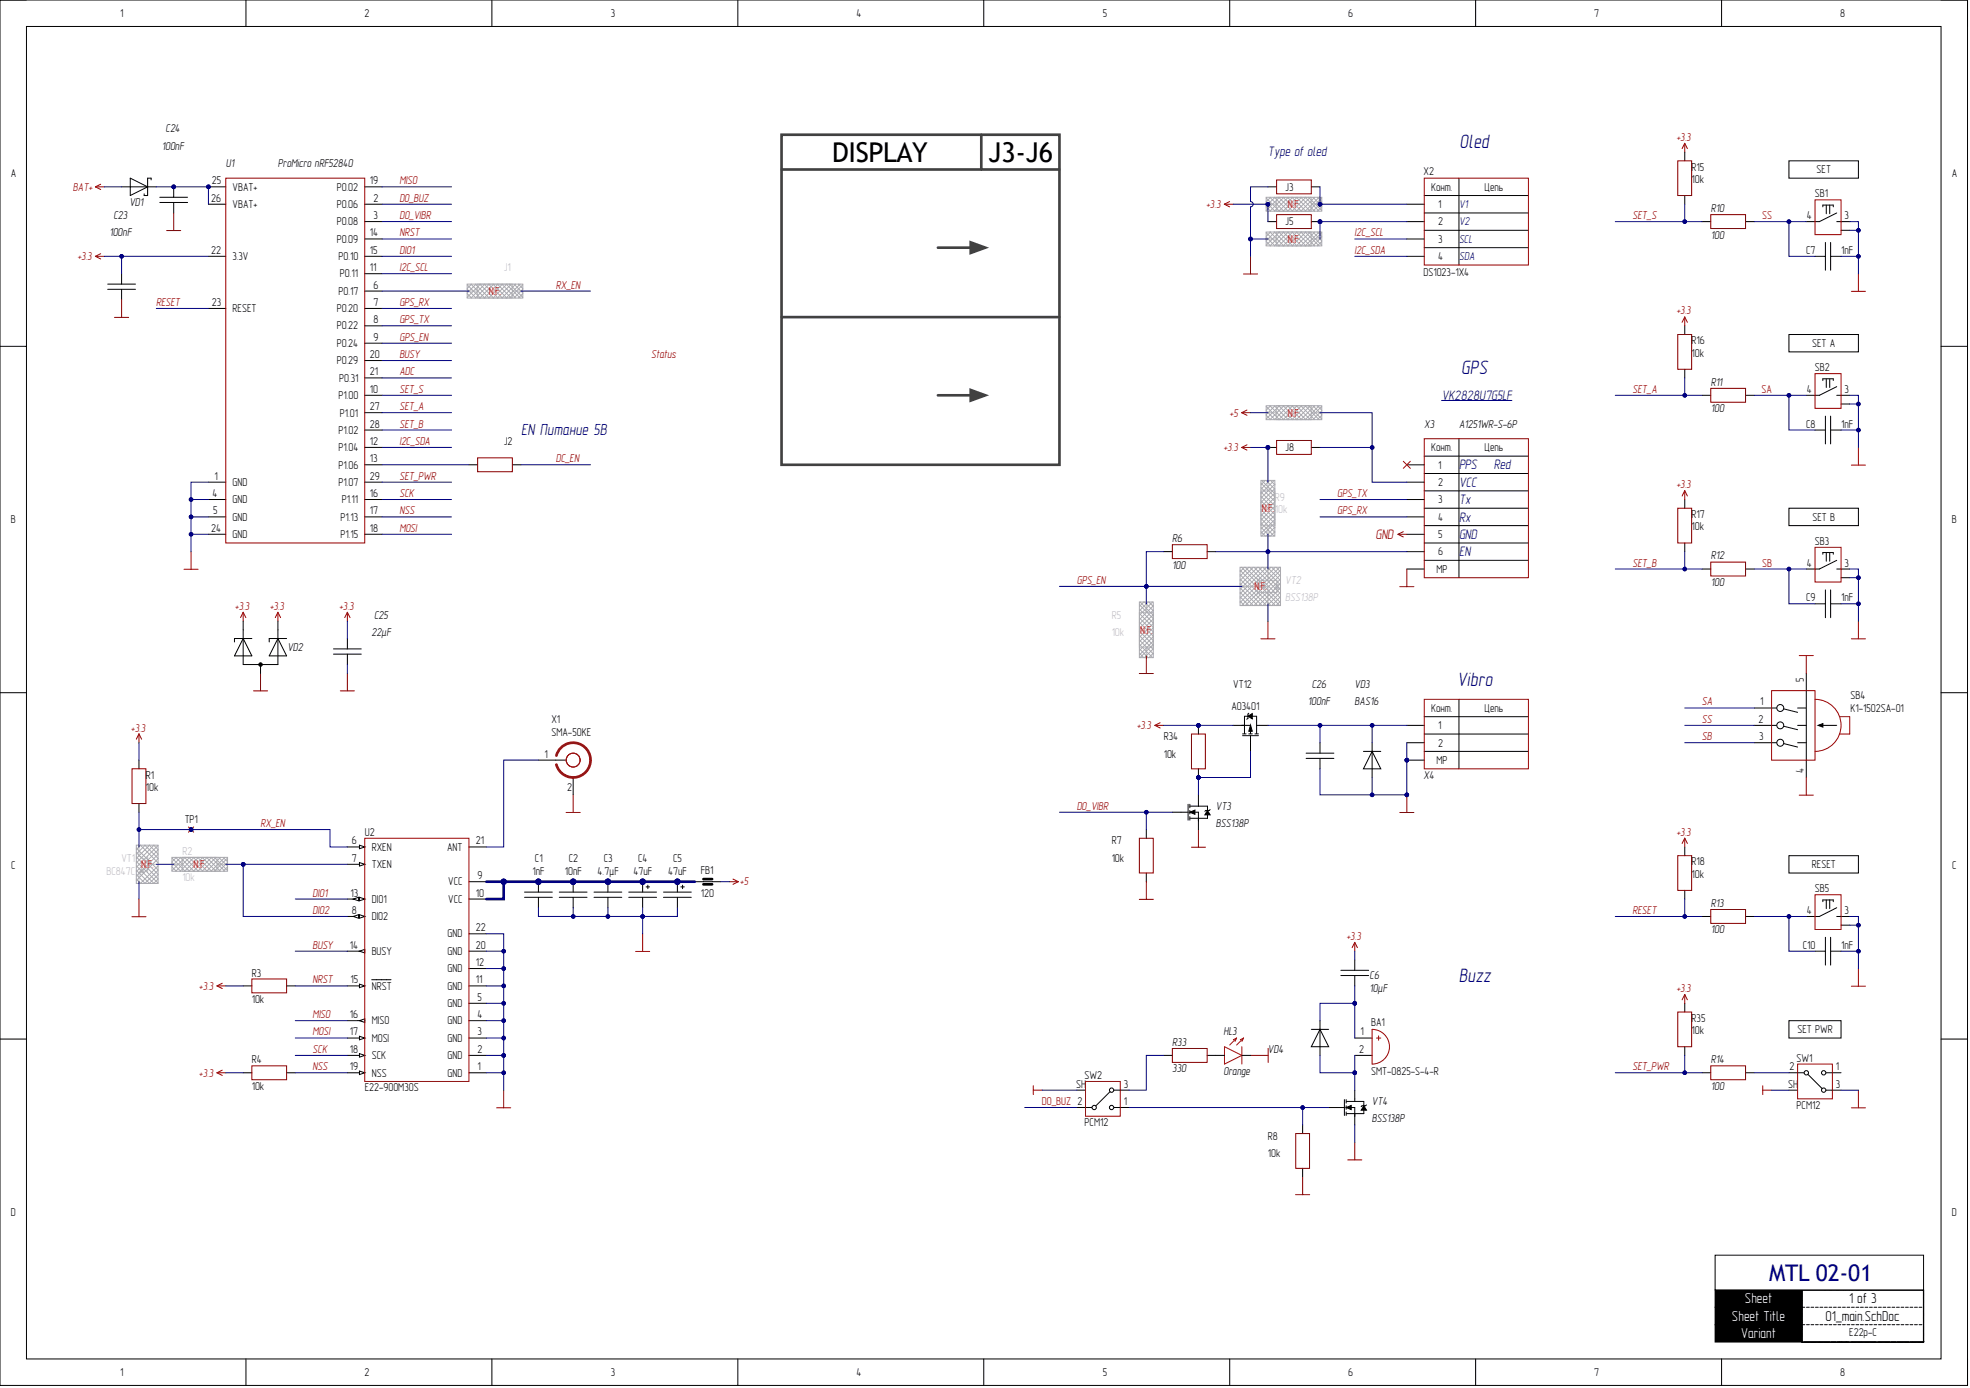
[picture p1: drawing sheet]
<svg xmlns="http://www.w3.org/2000/svg" width="566mm" height="399mm" viewBox="0 0 566 399" stroke-linecap="round" stroke-linejoin="round" font-family="sans-serif">
<defs><g id="words">
<g font-size="7.9">
<text x="239.2" y="46.6">DISPLAY</text>
<text x="284.1" y="46.6">J3-J6</text>
</g>
<text font-size="6.6" fill="#000081" x="508.5" y="368.2">MTL 02-01</text>
<g font-size="5" fill="#000081">
<text x="419.5" y="42.5">Oled</text>
<text x="419.9" y="107.4">GPS</text>
<text x="418.8" y="197.3">Vibro</text>
<text x="419.3" y="282.2">Buzz</text>
</g>
<text font-size="4.1" fill="#000081" x="149.8" y="125.1">EN Питание 5В</text>
<g font-size="3.6" fill="#fff">
<text x="501.5" y="374.7">Sheet</text>
<text x="497.8" y="379.7">Sheet Title</text>
<text x="500.4" y="384.6">Variant</text>
</g>
<g font-size="3.6">
<text x="531.4" y="374.7">1 of 3</text>
<text x="524.7" y="379.7">01_main.SchDoc</text>
</g>
<g font-size="3.5" fill="#000081">
<text x="364.4" y="45">Type of oled</text>
<text x="414.4" y="114.9">VK2828U7G5LF</text>
<text x="419.3" y="134.9">PPS</text>
<text x="429.3" y="134.9">Red</text>
<text x="419.3" y="139.9">VCC</text>
<text x="419.3" y="149.9">Rx</text>
<text x="419.3" y="144.8">Tx</text>
<text x="419.3" y="154.9">GND</text>
<text x="419.3" y="159.9">EN</text>
</g>
<text font-size="3.5" fill="#810000" x="395.3" y="154.9">GND</text>
<g font-size="2.9">
<text x="34.6" y="4.9">1</text>
<text x="104.7" y="4.9">2</text>
<text x="175.6" y="4.9">3</text>
<text x="246.1" y="4.9">4</text>
<text x="317" y="4.9">5</text>
<text x="387.5" y="4.9">6</text>
<text x="458.2" y="4.9">7</text>
<text x="528.9" y="4.9">8</text>
<text x="47.6" y="38">C24</text>
<text x="46.5" y="43">100nF</text>
<text x="3.1" y="50.8">A</text>
<text x="60.9" y="53">25</text>
<text x="64.9" y="48">U1</text>
<text x="79.9" y="48">ProMicro nRF52840</text>
<text x="106.3" y="53">19</text>
<text x="409.1" y="50.2">X2</text>
<text x="486.2" y="52.6">10k</text>
<text x="486.2" y="49">R15</text>
<text x="522.1" y="49.8">SET</text>
<text x="561" y="50.8">A</text>
<text x="37.2" y="59.3">VD1</text>
<text x="60.7" y="58">26</text>
<text x="66.9" y="54.8">VBAT+</text>
<text x="66.9" y="59.8">VBAT+</text>
<text x="96.8" y="59.8">P0.06</text>
<text x="96.8" y="54.8">P0.02</text>
<text x="107.4" y="58">2</text>
<text x="369.4" y="54.8">J3</text>
<text x="411.3" y="54.8">Конт.</text>
<text x="413.3" y="59.8">1</text>
<text x="426.7" y="54.8">Цепь</text>
<text x="521.6" y="56.7">SB1</text>
<text x="32.6" y="63">C23</text>
<text x="96.8" y="64.8">P0.08</text>
<text x="107.4" y="63">3</text>
<text x="369.4" y="64.8">J5</text>
<text x="413.3" y="64.8">2</text>
<text x="491.7" y="61">R10</text>
<text x="519.3" y="63">4</text>
<text x="530.2" y="63">3</text>
<text x="31.4" y="68">100nF</text>
<text x="96.8" y="69.8">P0.09</text>
<text x="106.3" y="68">14</text>
<text x="413.3" y="69.8">3</text>
<text x="491.7" y="68.6">100</text>
<text x="60.7" y="73">22</text>
<text x="66.9" y="74.7">3.3V</text>
<text x="97.3" y="74.7">P0.10</text>
<text x="106.3" y="78">11</text>
<text x="106.3" y="73">15</text>
<text x="413.3" y="74.7">4</text>
<text x="519.1" y="73">C7</text>
<text x="529.1" y="73">1nF</text>
<text x="97.7" y="79.7">P0.11</text>
<text x="107.4" y="82.9">6</text>
<text x="409.1" y="79.3">DS1023-1X4</text>
<text x="60.9" y="87.9">23</text>
<text x="66.9" y="89.7">RESET</text>
<text x="96.8" y="89.7">P0.20</text>
<text x="97.3" y="84.7">P0.17</text>
<text x="107.4" y="87.9">7</text>
<text x="96.8" y="94.7">P0.22</text>
<text x="107.4" y="92.9">8</text>
<text x="96.8" y="99.7">P0.24</text>
<text x="107.4" y="97.9">9</text>
<text x="486.2" y="99">R16</text>
<text x="520.9" y="99.8">SET A</text>
<text x="96.8" y="104.7">P0.29</text>
<text x="106.3" y="102.9">20</text>
<text x="106.3" y="107.9">21</text>
<text x="486.2" y="102.6">10k</text>
<text x="521.6" y="106.7">SB2</text>
<text x="97.5" y="109.7">P0.31</text>
<text x="106.3" y="112.9">10</text>
<text x="491.7" y="110.9">R11</text>
<text x="519.3" y="112.9">4</text>
<text x="530.2" y="112.9">3</text>
<text x="97.3" y="114.7">P1.00</text>
<text x="97.7" y="119.7">P1.01</text>
<text x="106.3" y="118">27</text>
<text x="491.7" y="118.5">100</text>
<text x="97.3" y="124.7">P1.02</text>
<text x="106.3" y="122.9">28</text>
<text x="409.4" y="122.9">X3</text>
<text x="419.3" y="122.9">A1251WR-S-6P</text>
<text x="519.1" y="122.9">C8</text>
<text x="529.1" y="122.9">1nF</text>
<text x="97.3" y="129.7">P1.04</text>
<text x="106.3" y="127.9">12</text>
<text x="144.8" y="127.9">J2</text>
<text x="369.4" y="129.7">J8</text>
<text x="411.3" y="129.7">Конт.</text>
<text x="426.7" y="129.7">Цепь</text>
<text x="61.6" y="137.9">1</text>
<text x="97.3" y="134.7">P1.06</text>
<text x="106.3" y="132.9">13</text>
<text x="106.3" y="137.9">29</text>
<text x="413.3" y="134.7">1</text>
<text x="61.1" y="142.9">4</text>
<text x="66.9" y="139.7">GND</text>
<text x="97.3" y="139.7">P1.07</text>
<text x="106.3" y="142.9">16</text>
<text x="413.3" y="139.7">2</text>
<text x="61.3" y="147.9">5</text>
<text x="66.9" y="144.7">GND</text>
<text x="66.9" y="149.7">GND</text>
<text x="97.9" y="149.7">P1.13</text>
<text x="98.2" y="144.7">P1.11</text>
<text x="106.3" y="147.9">17</text>
<text x="413.3" y="144.7">3</text>
<text x="413.3" y="149.7">4</text>
<text x="486.2" y="148.9">R17</text>
<text x="521" y="149.7">SET B</text>
<text x="3.1" y="150.4">B</text>
<text x="60.7" y="152.9">24</text>
<text x="66.9" y="154.7">GND</text>
<text x="97.9" y="154.7">P1.15</text>
<text x="106.3" y="152.9">18</text>
<text x="336.9" y="155.8">R6</text>
<text x="413.3" y="154.7">5</text>
<text x="486.2" y="152.5">10k</text>
<text x="561" y="150.4">B</text>
<text x="413.3" y="159.6">6</text>
<text x="491.7" y="160.8">R12</text>
<text x="521.6" y="156.6">SB3</text>
<text x="336.9" y="163.4">100</text>
<text x="412.8" y="164.6">MP</text>
<text x="519.3" y="162.9">4</text>
<text x="530.2" y="162.9">3</text>
<text x="491.7" y="168.4">100</text>
<text x="519.1" y="172.8">C9</text>
<text x="529.1" y="172.8">1nF</text>
<text x="107.5" y="177.8">C25</text>
<text x="106.8" y="182.8">22µF</text>
<text x="82.6" y="187.2">VD2</text>
<text x="354.4" y="197.8">VT12</text>
<text x="377" y="197.8">C26</text>
<text x="389.3" y="197.8">VD3</text>
<text x="518.4" y="196" transform="rotate(-90 518.4 196)">5</text>
<text x="375.9" y="202.8">100nF</text>
<text x="389.3" y="202.8">BAS16</text>
<text x="505.9" y="202.8">1</text>
<text x="531.9" y="201.1">SB4</text>
<text x="158.5" y="207.8">X1</text>
<text x="353.9" y="204">AO3401</text>
<text x="411.3" y="204.5">Конт.</text>
<text x="413.3" y="209.6">1</text>
<text x="426.7" y="204.5">Цепь</text>
<text x="505.4" y="207.8">2</text>
<text x="531.9" y="204.6">K1-1502SA-01</text>
<text x="158.5" y="211.6">SMA-50KE</text>
<text x="334.5" y="212.8">R34</text>
<text x="413.3" y="214.6">2</text>
<text x="505.6" y="212.8">3</text>
<text x="156.5" y="217.8">1</text>
<text x="334.5" y="217.8">10k</text>
<text x="412.8" y="219.6">MP</text>
<text x="41.9" y="227.4">10k</text>
<text x="41.9" y="223.8">R1</text>
<text x="163" y="227.3">2</text>
<text x="409.1" y="224.1">X4</text>
<text x="518.4" y="222.3" transform="rotate(-90 518.4 222.3)">4</text>
<text x="349.4" y="232.8">VT3</text>
<text x="53.1" y="236.5">TP1</text>
<text x="349.4" y="237.8">BSS138P</text>
<text x="101.1" y="242.8">6</text>
<text x="104.8" y="240.2">U2</text>
<text x="106.8" y="244.5">RXEN</text>
<text x="128.5" y="244.5">ANT</text>
<text x="136.8" y="242.8">21</text>
<text x="319.5" y="242.8">R7</text>
<text x="3.2" y="249.9">C</text>
<text x="101.1" y="247.7">7</text>
<text x="106.8" y="249.5">TXEN</text>
<text x="153.1" y="251.5">1nF</text>
<text x="153.8" y="247.7">C1</text>
<text x="162.4" y="251.5">10nF</text>
<text x="163.5" y="247.7">C2</text>
<text x="171.8" y="251.5">4.7µF</text>
<text x="173.5" y="247.7">C3</text>
<text x="182.1" y="251.5">47uF</text>
<text x="183.4" y="247.7">C4</text>
<text x="192" y="251.5">47uF</text>
<text x="193.5" y="247.7">C5</text>
<text x="201.4" y="251.2">FB1</text>
<text x="319.5" y="247.7">10k</text>
<text x="486.2" y="248.8">R18</text>
<text x="520.8" y="249.5">RESET</text>
<text x="561.1" y="249.9">C</text>
<text x="100.8" y="257.7">13</text>
<text x="128.8" y="254.5">VCC</text>
<text x="136.8" y="257.7">10</text>
<text x="137.3" y="252.7">9</text>
<text x="201.4" y="257.8">120</text>
<text x="486.2" y="252.3">10k</text>
<text x="521.6" y="256.5">SB5</text>
<text x="101.1" y="262.7">8</text>
<text x="106.8" y="259.5">DIO1</text>
<text x="128.8" y="259.5">VCC</text>
<text x="491.7" y="260.7">R13</text>
<text x="519.3" y="262.7">4</text>
<text x="530.2" y="262.7">3</text>
<text x="106.8" y="264.5">DIO2</text>
<text x="128.7" y="269.5">GND</text>
<text x="136.8" y="267.7">22</text>
<text x="491.7" y="268.3">100</text>
<text x="100.6" y="272.7">14</text>
<text x="106.8" y="274.5">BUSY</text>
<text x="128.7" y="274.5">GND</text>
<text x="136.8" y="272.7">20</text>
<text x="518.2" y="272.7">C10</text>
<text x="529.1" y="272.7">1nF</text>
<text x="72.4" y="280.7">R3</text>
<text x="128.7" y="279.5">GND</text>
<text x="136.8" y="277.7">12</text>
<text x="393.6" y="281.5">C6</text>
<text x="100.8" y="282.7">15</text>
<text x="106.8" y="284.4">NRST</text>
<text x="128.7" y="284.4">GND</text>
<text x="136.8" y="282.7">11</text>
<text x="137.3" y="287.7">5</text>
<text x="393.6" y="285">10µF</text>
<text x="72.4" y="288.2">10k</text>
<text x="100.6" y="292.6">16</text>
<text x="128.7" y="289.4">GND</text>
<text x="137.3" y="292.6">4</text>
<text x="486.2" y="293.7">R35</text>
<text x="100.6" y="297.6">17</text>
<text x="106.8" y="294.4">MISO</text>
<text x="106.8" y="299.4">MOSI</text>
<text x="128.7" y="299.4">GND</text>
<text x="128.7" y="294.4">GND</text>
<text x="137.3" y="297.6">3</text>
<text x="351.6" y="297.4">HL3</text>
<text x="391" y="297.6">1</text>
<text x="394.1" y="294.9">BA1</text>
<text x="486.2" y="297.3">10k</text>
<text x="516.6" y="297">SET PWR</text>
<text x="72.4" y="305.7">R4</text>
<text x="100.6" y="302.7">18</text>
<text x="106.8" y="304.5">SCK</text>
<text x="128.7" y="304.5">GND</text>
<text x="137.3" y="302.7">2</text>
<text x="336.9" y="300.7">R33</text>
<text x="364.4" y="302.7">VD4</text>
<text x="390.6" y="302.7">2</text>
<text x="491.7" y="305.7">R14</text>
<text x="516.4" y="305.2">SW1</text>
<text x="100.6" y="307.7">19</text>
<text x="106.8" y="309.5">NSS</text>
<text x="128.7" y="309.5">GND</text>
<text x="137.3" y="307.7">1</text>
<text x="311.7" y="310.1">SW2</text>
<text x="336.9" y="308.2">330</text>
<text x="351.6" y="309">Orange</text>
<text x="394.1" y="309">SMT-0825-S-4-R</text>
<text x="514.4" y="307.7">2</text>
<text x="527.6" y="307.7">1</text>
<text x="72.4" y="313.2">10k</text>
<text x="104.8" y="313.7">E22-900M30S</text>
<text x="309.3" y="312.7">SH</text>
<text x="323" y="317.7">1</text>
<text x="323" y="312.7">3</text>
<text x="394.3" y="317.7">VT4</text>
<text x="491.7" y="313.2">100</text>
<text x="513.9" y="312.7">SH</text>
<text x="527.6" y="312.7">3</text>
<text x="311.7" y="323.7">PCM12</text>
<text x="394.3" y="322.7">BSS138P</text>
<text x="516.4" y="318.7">PCM12</text>
<text x="364.4" y="327.7">R8</text>
<text x="364.4" y="332.6">10k</text>
<text x="3.1" y="349.6">D</text>
<text x="561" y="349.6">D</text>
<text x="531.5" y="384.1">E22p-C</text>
<text x="34.6" y="395.5">1</text>
<text x="104.7" y="395.5">2</text>
<text x="175.6" y="395.5">3</text>
<text x="246.1" y="395.5">4</text>
<text x="317" y="395.5">5</text>
<text x="387.5" y="395.5">6</text>
<text x="458.2" y="395.5">7</text>
<text x="528.9" y="395.5">8</text>
</g>
<g font-size="2.9" fill="#900">
<text x="481.8" y="40.5">+3.3</text>
<text x="114.8" y="53">MISO</text>
<text x="21" y="54.8">BAT+</text>
<text x="114.8" y="58">DO_BUZ</text>
<text x="346.7" y="59.8">+3.3</text>
<text x="114.8" y="63">DO_VIBR</text>
<text x="469.2" y="63">SET_S</text>
<text x="506.5" y="63">SS</text>
<text x="114.8" y="68">NRST</text>
<text x="389.3" y="68">I2C_SCL</text>
<text x="22.2" y="74.7">+3.3</text>
<text x="114.8" y="73">DIO1</text>
<text x="114.8" y="78">I2C_SCL</text>
<text x="389.3" y="73">I2C_SDA</text>
<text x="159.8" y="82.9">RX_EN</text>
<text x="44.9" y="87.9">RESET</text>
<text x="114.8" y="87.9">GPS_RX</text>
<text x="114.8" y="92.9">GPS_TX</text>
<text x="481.8" y="90.4">+3.3</text>
<text x="114.8" y="97.9">GPS_EN</text>
<text x="114.8" y="102.9">BUSY</text>
<text x="114.8" y="107.9">ADC</text>
<text x="187.1" y="102.9">Status</text>
<text x="114.8" y="112.9">SET_S</text>
<text x="469.2" y="112.9">SET_A</text>
<text x="506.3" y="112.9">SA</text>
<text x="114.8" y="118">SET_A</text>
<text x="353.4" y="119.7">+5</text>
<text x="114.8" y="122.9">SET_B</text>
<text x="114.8" y="127.9">I2C_SDA</text>
<text x="351.6" y="129.7">+3.3</text>
<text x="114.8" y="142.9">SCK</text>
<text x="384.4" y="142.9">GPS_TX</text>
<text x="481.8" y="140.4">+3.3</text>
<text x="114.8" y="147.9">NSS</text>
<text x="384.4" y="147.9">GPS_RX</text>
<text x="114.8" y="152.9">MOSI</text>
<text x="309.5" y="167.8">GPS_EN</text>
<text x="469.2" y="162.9">SET_B</text>
<text x="506.5" y="162.9">SB</text>
<text x="67.5" y="175.3">+3.3</text>
<text x="77.5" y="175.3">+3.3</text>
<text x="97.5" y="175.3">+3.3</text>
<text x="489.2" y="202.8">SA</text>
<text x="326.7" y="209.6">+3.3</text>
<text x="489.2" y="207.8">SS</text>
<text x="37.6" y="210.3">+3.3</text>
<text x="489.2" y="212.8">SB</text>
<text x="309.5" y="232.8">DO_VIBR</text>
<text x="74.9" y="237.8">RX_EN</text>
<text x="481.8" y="240.2">+3.3</text>
<text x="89.9" y="257.7">DIO1</text>
<text x="212.7" y="254.5">+5</text>
<text x="89.9" y="262.7">DIO2</text>
<text x="469.2" y="262.7">RESET</text>
<text x="89.9" y="272.7">BUSY</text>
<text x="387" y="270.2">+3.3</text>
<text x="57.1" y="284.4">+3.3</text>
<text x="89.9" y="282.7">NRST</text>
<text x="481.8" y="285.1">+3.3</text>
<text x="89.9" y="292.6">MISO</text>
<text x="89.9" y="297.6">MOSI</text>
<text x="89.9" y="302.7">SCK</text>
<text x="57.1" y="309.5">+3.3</text>
<text x="89.9" y="307.7">NSS</text>
<text x="299.5" y="317.7">DO_BUZ 2</text>
</g>
<g font-size="2.9" fill="#c0c0c0">
<text x="369.4" y="59.8">J4</text>
<text x="369.4" y="69.8">J6</text>
<text x="144.8" y="78">J1</text>
<text x="369.4" y="119.7">J7</text>
<text x="366.4" y="143.9">R9</text>
<text x="366.4" y="147.5">10k</text>
<text x="369.4" y="167.8">VT2</text>
<text x="369.4" y="172.8">BSS138P</text>
<text x="319.5" y="177.8">R5</text>
<text x="319.5" y="182.8">10k</text>
<text x="52.4" y="245.7">R2</text>
<text x="30.6" y="251.5">BC847C</text>
<text x="34.9" y="247.7">VT1</text>
<text x="52.4" y="253.3">10k</text>
</g>
<g font-size="2.9" fill="#f00">
<text x="370.2" y="59.8">N.F.</text>
<text x="370.2" y="69.8">N.F.</text>
<text x="140.5" y="84.7">N.F.</text>
<text x="370.2" y="119.7">N.F.</text>
<text x="362.6" y="147.1">N.F.</text>
<text x="360.5" y="169.6">N.F.</text>
<text x="327.7" y="182.1">N.F.</text>
<text x="40.6" y="249.5">N.F.</text>
<text x="55.6" y="249.5">N.F.</text>
</g>
<g font-size="2.9" fill="#000081">
<text x="419.3" y="59.8">V1</text>
<text x="419.3" y="64.8">V2</text>
<text x="419.3" y="69.8">SCL</text>
<text x="419.3" y="74.7">SDA</text>
</g>
<g font-size="2.9" fill="#810000">
<text x="114.8" y="137.9">SET_PWR</text>
<text x="159.8" y="132.9">DC_EN</text>
<text x="469.2" y="307.7">SET_PWR</text>
</g>
</g></defs>
<g fill="none" stroke="#000" stroke-width=".29">
<path d="M0 0h565.5v398.3h-565.5zM0 0h7.6M70.7 0v7.6M141.4 0v7.6M212.1 0v7.6M282.7 0v7.6M353.4 0v7.6M424.1 0v7.6M494.8 0v7.6M557.9 0h7.6v7.6M7.6 7.6h550.3v383h-550.3zM0 99.6h7.6"/>
<path d="M557.9 99.6h7.6M0 199.1h7.6M557.9 199.1h7.6M0 298.7h7.6M557.9 298.7h7.6M70.7 390.6v7.7M141.4 390.6v7.7M212.1 390.6v7.7M282.7 390.6v7.7M353.4 390.6v7.7M424.1 390.6v7.7M494.8 390.6v7.7"/>
<path d="M565.5 390.6v7.7"/>
</g>
<circle cx="59.9" cy="53.7" r=".51" fill="#000081"/>
<circle cx="59.9" cy="53.7" r=".51" fill="none" stroke="#000081" stroke-width=".29"/>
<g fill="none" stroke="#000" stroke-width=".29">
<path d="M59.9 53.7h5M104.8 58.7h5M104.8 53.7h5M59.9 73.7h5M104.8 63.7h5M104.8 78.7h5M104.8 68.7h5M104.8 73.7h5M59.9 88.7h5M104.8 83.7h5M104.8 88.7h5M104.8 93.7h5"/>
<path d="M104.8 98.7h5M104.8 113.6h5M104.8 103.6h5M104.8 108.6h5M59.9 138.6h5M104.8 128.6h5M104.8 133.6h5M59.9 143.6h5M59.9 148.6h5M59.9 153.6h5M104.8 143.6h5M104.8 148.6h5"/>
<path d="M104.8 153.6h5"/>
</g>
<circle cx="59.9" cy="53.7" r=".51" fill="#000081"/>
<circle cx="59.9" cy="53.7" r=".51" fill="none" stroke="#000081" stroke-width=".29"/>
<path d="M59.9 58.7h5M104.8 118.6h5M104.8 123.6h5M104.8 138.6h5M99.8 243.5h5M134.8 298.4h5M134.8 293.4h5M134.8 288.4h5M134.8 308.4h5M134.8 303.4h5" fill="none" stroke="#000" stroke-width=".29"/>
<path d="M64.9 51.2h39.9v104.9h-39.9z" fill="none" stroke="#900" stroke-width=".29"/>
<path d="M103.3 243l1.5 .5-1.5 .5z" fill="#f8fcff"/>
<path d="M99.8 248.5h5M103.3 243l1.5 .5-1.5 .5z" fill="none" stroke="#000" stroke-width=".29"/>
<path d="M103.3 247.9l1.5 .6-1.5 .5z" fill="#f8fcff"/>
<path d="M103.3 247.9l1.5 .6-1.5 .5zM99.8 263.4h5" fill="none" stroke="#000" stroke-width=".29"/>
<path d="M103.3 262.9l1.5 .5-1.5 .5z" fill="#f8fcff"/>
<path d="M103.3 262.9l1.5 .5-1.5 .5z" fill="none" stroke="#000" stroke-width=".29"/>
<path d="M101.5 263.4l1.6-.5v1z" fill="#f8fcff"/>
<path d="M99.8 258.4h5M134.8 253.5h5M134.8 258.4h5M101.5 263.4l1.6-.5v1zM134.8 278.4h5M134.8 283.4h5" fill="none" stroke="#000" stroke-width=".29"/>
<path d="M103.3 257.9l1.5 .5-1.5 .5z" fill="#f8fcff"/>
<path d="M103.3 257.9l1.5 .5-1.5 .5z" fill="none" stroke="#000" stroke-width=".29"/>
<path d="M101.5 258.4l1.6-.5v1z" fill="#f8fcff"/>
<path d="M101.5 258.4l1.6-.5v1zM99.8 273.4h5" fill="none" stroke="#000" stroke-width=".29"/>
<path d="M103.3 273.4l1.5-.5v1z" fill="#f8fcff"/>
<path d="M103.3 273.4l1.5-.5v1zM99.8 283.4h5" fill="none" stroke="#000" stroke-width=".29"/>
<path d="M103.3 282.9l1.5 .5-1.5 .5z" fill="#f8fcff"/>
<path d="M99.8 293.4h5M103.3 282.9l1.5 .5-1.5 .5zM106.8 281.6h5.6" fill="none" stroke="#000" stroke-width=".29"/>
<path d="M103.3 293.4l1.5-.5v1z" fill="#f8fcff"/>
<path d="M99.8 298.4h5M103.3 293.4l1.5-.5v1z" fill="none" stroke="#000" stroke-width=".29"/>
<path d="M103.3 297.9l1.5 .5-1.5 .5z" fill="#f8fcff"/>
<path d="M103.3 297.9l1.5 .5-1.5 .5zM99.8 303.4h5" fill="none" stroke="#000" stroke-width=".29"/>
<path d="M103.3 302.9l1.5 .5-1.5 .5z" fill="#f8fcff"/>
<path d="M99.8 308.4h5M103.3 302.9l1.5 .5-1.5 .5z" fill="none" stroke="#000" stroke-width=".29"/>
<path d="M103.3 307.9l1.5 .5-1.5 .5z" fill="#f8fcff"/>
<path d="M134.8 243.5h5M134.8 273.4h5M134.8 268.4h5M103.3 307.9l1.5 .5-1.5 .5z" fill="none" stroke="#000" stroke-width=".29"/>
<path d="M104.8 241h30v69.9h-30z" fill="none" stroke="#900" stroke-width=".29"/>
<path d="M142.7 318.4h4.1M144.8 313.4v5" fill="none" stroke="#810000" stroke-width=".29"/>
<circle cx="174.7" cy="253.5" r=".76" fill="#000081"/>
<circle cx="174.7" cy="253.5" r=".76" fill="none" stroke="#000081" stroke-width=".29"/>
<path d="M170.7 257.9h8M170.7 256.4h8M174.7 253.5v2.9M174.7 257.9v3" fill="none" stroke="#000" stroke-width=".29"/>
<circle cx="174.7" cy="253.5" r=".76" fill="#000081"/>
<circle cx="174.7" cy="253.5" r=".76" fill="none" stroke="#000081" stroke-width=".29"/>
<circle cx="164.7" cy="253.5" r=".76" fill="#000081"/>
<circle cx="164.7" cy="253.5" r=".76" fill="none" stroke="#000081" stroke-width=".29"/>
<path d="M160.7 257.9h8M160.7 256.4h8M164.7 253.5v2.9M164.7 257.9v3" fill="none" stroke="#000" stroke-width=".29"/>
<circle cx="164.7" cy="253.5" r=".76" fill="#000081"/>
<circle cx="164.7" cy="253.5" r=".76" fill="none" stroke="#000081" stroke-width=".29"/>
<circle cx="154.8" cy="253.5" r=".76" fill="#000081"/>
<circle cx="154.8" cy="253.5" r=".76" fill="none" stroke="#000081" stroke-width=".29"/>
<path d="M150.8 256.4h7.9M150.8 257.9h7.9M154.8 253.5v2.9" fill="none" stroke="#000" stroke-width=".29"/>
<circle cx="154.8" cy="253.5" r=".76" fill="#000081"/>
<circle cx="154.8" cy="253.5" r=".76" fill="none" stroke="#000081" stroke-width=".29"/>
<path d="M154.8 257.9v3" fill="none" stroke="#000" stroke-width=".29"/>
<circle cx="184.7" cy="253.5" r=".76" fill="#000081"/>
<circle cx="184.7" cy="253.5" r=".76" fill="none" stroke="#000081" stroke-width=".29"/>
<path d="M180.7 256.4h8M180.7 257.9h8M184.7 253.5v2.9" fill="none" stroke="#000" stroke-width=".29"/>
<circle cx="184.7" cy="253.5" r=".76" fill="#000081"/>
<circle cx="184.7" cy="253.5" r=".76" fill="none" stroke="#000081" stroke-width=".29"/>
<path d="M184.7 257.9v3M185.7 254.9h1M186.2 254.4v1.1M199.7 253.5h7.5M69.9 308.4h2.5M82.4 308.4h2.5" fill="none" stroke="#000" stroke-width=".29"/>
<path d="M162.7 233.6h4.1M164.7 228.5v5.1M209.7 253.5h2.5M210.7 252.7l1.5 .8M212.2 253.5l-1.5 .7M182.7 273.5h4M184.7 268.4v5.1M62.4 308.4l1.5 .7M62.4 308.4h2.5M63.9 307.6l-1.5 .8" fill="none" stroke="#900" stroke-width=".29"/>
<path d="M202.2 252.7h2.5M202.2 254.2h2.5" fill="none" stroke="#000" stroke-width=".76"/>
<path d="M72.4 306.4h10v4h-10z" fill="none" stroke="#810000" stroke-width=".29"/>
<path d="M39.9 243.5v2.5l2.5 1.7M42.4 249.2l-2.5 1.7v2.6M42.4 248.5h2.5M42.4 246.2v4.5" fill="none" stroke="#c0c0c0" stroke-width=".29"/>
<path d="M40.7 249.7l.7 1-1.5 .3z" fill="#c0c0c0"/>
<path d="M40.7 249.7l.7 1-1.5 .3zM49.9 248.5h2.5M52.4 246.5h10v4h-10zM62.4 248.5h2.5" fill="none" stroke="#c0c0c0" stroke-width=".29"/>
<g fill="none" stroke="#aaa" stroke-width=".29">
<path d="M39.2 243h6.2v11h-6.2zM39.2 252.7l1.2 1.3M39.2 251.4l2.5 2.6M39.2 250.2l3.8 3.8M39.2 248.9l5.1 5.1M39.2 247.6l6.2 6.3M39.2 246.4l6.2 6.2M39.2 245.1l6.2 6.2M39.2 243.8l6.2 6.3M40.4 243l5 5M40.4 243l-1.2 1.2M41.6 243l3.8 3.8"/>
<path d="M41.7 243l-2.5 2.5M42.9 243l2.5 2.5M43 243l-3.8 3.8M44.2 243l1.2 1.2M44.3 243l-5.1 5M45.4 243l-6.2 6.3M45.4 244.3l-6.2 6.3M45.4 245.6l-6.2 6.2M45.4 246.8l-6.2 6.3M45.4 252.7l-1.2 1.3M45.4 251.4l-2.5 2.6M45.4 250.2l-3.8 3.8"/>
<path d="M45.4 248.9l-5 5.1M49.4 246.5h16v4h-16zM49.4 249.2l1.3 1.3M49.4 247.9l2.6 2.6M49.4 246.6l3.8 3.9M50.5 246.5l4 4M50.7 246.5l-1.3 1.2M51.8 246.5l4 4M52 246.5l-2.6 2.5M53 246.5l4 4M53.2 246.5l-3.8 3.8M54.3 246.5l4 4"/>
<path d="M54.5 246.5l-4 4M55.6 246.5l4 4M55.8 246.5l-4 4M56.8 246.5l4 4M57 246.5l-4 4M58.1 246.5l4 4M58.3 246.5l-4 4M59.4 246.5l4 4M59.6 246.5l-4 4M60.6 246.5l4 4M60.8 246.5l-4 4M61.6 246.5l3.8 3.8"/>
<path d="M62.1 246.5l-4 4M62.9 246.5l2.5 2.5M63.4 246.5l-4 4M64.1 246.5l1.3 1.2M64.6 246.5l-4 4M65.4 249.2l-1.3 1.3M65.4 247.9l-2.5 2.6M65.4 246.6l-3.8 3.9"/>
</g>
<path d="M39.9 218.5v2.5M39.9 231v2.5M69.9 283.4h2.5M82.4 283.4h2.5" fill="none" stroke="#000" stroke-width=".29"/>
<path d="M37.9 221h4v10h-4zM72.4 281.4h10v4h-10z" fill="none" stroke="#810000" stroke-width=".29"/>
<path d="M39.9 211l-.7 1.5M39.9 211l.8 1.5M39.9 211v2.5M39.9 258.4v5.1M37.9 263.5h4.1M62.4 283.4l1.5 .8M62.4 283.4h2.5M63.9 282.6l-1.5 .8" fill="none" stroke="#900" stroke-width=".29"/>
<circle cx="54.9" cy="238.5" r=".51" fill="#000081"/>
<circle cx="54.9" cy="238.5" r=".51" fill="none" stroke="#000081" stroke-width=".29"/>
<path d="M54.2 237.7l1.5 1.5M55.7 237.7l-1.5 1.5" fill="none" stroke="#900" stroke-width=".29"/>
<circle cx="54.9" cy="238.5" r=".51" fill="#000081"/>
<circle cx="54.9" cy="238.5" r=".51" fill="none" stroke="#000081" stroke-width=".29"/>
<path d="M134.8 83.7h2.5M137.3 81.7h10v4h-10zM147.3 83.7h2.5" fill="none" stroke="#c0c0c0" stroke-width=".29"/>
<g fill="none" stroke="#aaa" stroke-width=".29">
<path d="M134.3 81.7h16v4h-16zM134.3 84.4l1.2 1.3M134.3 83.1l2.5 2.6M134.3 81.9l3.8 3.8M135.4 81.7l3.9 4M135.5 81.7l-1.2 1.2M136.6 81.7l4 4M136.8 81.7l-2.5 2.5M137.9 81.7l4 4M138.1 81.7l-3.8 3.8M139.2 81.7l3.9 4M139.3 81.7l-3.9 4"/>
<path d="M140.4 81.7l4 4M140.6 81.7l-4 4M141.7 81.7l4 4M141.9 81.7l-4 4M143 81.7l4 4M143.1 81.7l-3.9 4M144.2 81.7l4 4M144.4 81.7l-4 4M145.5 81.7l4 4M145.7 81.7l-4 4M146.5 81.7l3.8 3.8M147 81.7l-4 4"/>
<path d="M147.7 81.7l2.6 2.5M148.2 81.7l-4 4M149 81.7l1.3 1.2M149.5 81.7l-4 4M150.3 84.4l-1.3 1.3M150.3 83.1l-2.6 2.6M150.3 81.9l-3.8 3.8"/>
</g>
<path d="M521.7 73.7h2.9M524.6 69.7v8M526.1 69.7v8M526.1 73.7h3M521.7 273.4h2.9M524.6 269.4v8M526.1 269.4v8M526.1 273.4h3" fill="none" stroke="#000" stroke-width=".29"/>
<path d="M534.1 78.7v5.1M532.1 83.8h4.1M534.1 278.4v5.1M532.1 283.5h4.1" fill="none" stroke="#900" stroke-width=".29"/>
<path d="M514.2 46.2h19.9v5h-19.9z" fill-rule="evenodd" fill="#fff"/>
<path d="M514.2 46.2h19.9v5h-19.9z" fill="none" stroke="#000" stroke-width=".29"/>
<path d="M514.2 246h19.9v5h-19.9z" fill-rule="evenodd" fill="#fff"/>
<g fill="none" stroke="#000" stroke-width=".29">
<path d="M484.2 43.7v2.5M484.2 56.2v2.5M489.2 63.7h2.5M501.7 63.7h2.5M134.8 133.6h2.5M147.3 133.6h2.5M519.2 193.5v30M504.2 213.5h7.5l5 1.2M504.2 208.5h7.5l5 1.3M504.2 203.5h7.5l5 1.3M484.2 243.5v2.5M484.2 255.9v2.5"/>
<path d="M514.2 246h19.9v5h-19.9zM489.2 263.5h2.5M501.7 263.5h2.5M389.4 298.4h5M389.4 303.4h5"/>
</g>
<path d="M482.2 46.2h4v10h-4zM491.7 61.7h10v4h-10zM137.3 131.6h10v4h-10zM482.2 246h4v9.9h-4zM491.7 261.4h10v4h-10zM359.4 303.4h5.1M364.5 301.4v4M387.4 333.4h4M389.4 328.3v5.1" fill="none" stroke="#810000" stroke-width=".29"/>
<g fill="none" stroke="#900" stroke-width=".29">
<path d="M484.2 41.2l-.7 1.5M484.2 41.2l.8 1.5M484.2 41.2v2.5M27.4 73.7l1.5 .7M27.4 73.7h2.6M28.9 72.9l-1.5 .8M54.9 158.6v5M52.9 163.6h4M484.2 240.9v2.6M484.2 240.9l-.7 1.6M484.2 240.9l.8 1.6M394.4 295.9a5 5 0 0 1 5 5 5 5 0 0 1-5 5z"/>
<path d="M395.6 298.4h1.3M396.2 297.8v1.2"/>
</g>
<circle cx="511.7" cy="203.5" r=".99" fill="#fff"/>
<circle cx="511.7" cy="203.5" r=".99" fill="none" stroke="#000" stroke-width=".29"/>
<circle cx="511.7" cy="208.5" r=".99" fill="#fff"/>
<circle cx="511.7" cy="208.5" r=".99" fill="none" stroke="#000" stroke-width=".29"/>
<circle cx="511.7" cy="213.5" r="1" fill="#fff"/>
<g fill="none" stroke="#000" stroke-width=".29">
<path d="M516.7 203.5h2.5M516.7 208.5h2.5M516.7 213.5h2.5M522.5 208.5l1.4-.5v1zM522.9 208.5h5M514.2 313.4h2.5M514.2 308.4h5l5 5h4.9M524.2 308.4h4.9"/>
<circle cx="511.7" cy="213.5" r="1"/>
</g>
<path d="M509.2 198.5h12.5v20h-12.5zM521.7 201a7.5 7.5 0 0 1 7.4 7.5 7.5 7.5 0 0 1-7.4 7.5M528.7 206h2.9v5h-2.9" fill="none" stroke="#900" stroke-width=".29"/>
<path d="M522.5 208.5l1.4-.5v1z" fill="#000"/>
<circle cx="524.2" cy="308.4" r=".63" fill="#fff"/>
<circle cx="524.2" cy="308.4" r=".63" fill="none" stroke="#000" stroke-width=".29"/>
<circle cx="519.2" cy="308.4" r=".62" fill="#fff"/>
<circle cx="519.2" cy="308.4" r=".62" fill="none" stroke="#000" stroke-width=".29"/>
<circle cx="524.2" cy="313.4" r=".63" fill="#fff"/>
<g fill="none" stroke="#000" stroke-width=".29">
<path d="M524.6 119.6v8M526.1 119.6v8M521.7 123.6h2.9M526.1 123.6h3"/>
<circle cx="524.2" cy="313.4" r=".63"/>
</g>
<path d="M532.1 133.7h4.1M534.1 128.6v5.1M516.7 305.9h10v10h-10z" fill="none" stroke="#900" stroke-width=".29"/>
<path d="M514.2 96.2h19.9v4.9h-19.9z" fill-rule="evenodd" fill="#fff"/>
<path d="M484.2 93.7v2.5M514.2 96.2h19.9v4.9h-19.9zM484.2 106.2v2.5M489.2 113.6h2.5M501.7 113.6h2.5M521.7 173.6h2.9M524.6 169.6v8M526.1 169.6v8M526.1 173.6h3" fill="none" stroke="#000" stroke-width=".29"/>
<path d="M482.2 96.2h4v10h-4zM491.7 111.6h10v4h-10z" fill="none" stroke="#810000" stroke-width=".29"/>
<path d="M484.2 91.1l-.7 1.6M484.2 91.1l.8 1.6M484.2 91.1v2.6M534.1 178.6v5M532.1 183.6h4.1" fill="none" stroke="#900" stroke-width=".29"/>
<path d="M514.2 146.1h19.9v5h-19.9z" fill-rule="evenodd" fill="#fff"/>
<g fill="none" stroke="#000" stroke-width=".29">
<path d="M404.3 133.6h5.1M404.3 138.6h5.1M409.4 131.1h29.9M409.4 136.1h29.9M419.3 126.1v40M334.5 158.6h2.5M346.9 158.6h2.5M404.3 143.6h5.1M404.3 148.6h5.1M404.3 153.6h5.1M404.3 158.6h5.1M409.4 141.1h29.9"/>
<path d="M409.4 146.1h29.9M409.4 151.1h29.9M409.4 156.1h29.9M484.2 143.6v2.5M484.2 156.1v2.5M514.2 146.1h19.9v5h-19.9zM404.3 163.6h5.1M409.4 161.1h29.9M489.2 163.6h2.5M501.7 163.6h2.5M391.9 216h5M394.4 216l2.5 5h-5z"/>
<path d="M394.4 213.5v10M329.5 238.5v2.5M329.5 250.9v2.6M385.4 278.9h8M389.4 275.9v3M376.9 295.9h5M379.4 295.9l2.5 5h-5zM379.4 293.4v10M385.4 280.4h8M389.4 280.4v3M489.2 308.4h2.5M501.7 308.4h2.5"/>
<path d="M374.4 323.4v2.5M374.4 335.9v2.4"/>
</g>
<g fill="none" stroke="#810000" stroke-width=".29">
<path d="M337 156.6h9.9v4h-9.9zM401.8 153.6l1.5 .8M401.8 153.6h2.5M403.3 152.8l-1.5 .8M482.2 146.1h4v10h-4zM364.4 178.6v5M402.3 168.6h4.1M404.3 163.6v5M491.7 161.6h10v4h-10zM72.9 198.6h4M74.9 193.5v5.1M327.4 193.6h4.1"/>
<path d="M329.5 188.5v5.1M362.4 183.6h4.1M344.4 238.5v5M327.5 241h4v9.9h-4zM342.4 243.5h4.1M491.7 306.4h10v4h-10zM372.4 325.9h4v10h-4z"/>
</g>
<path d="M409.4 126.1h29.9v40h-29.9zM484.2 141.1l-.7 1.5M484.2 141.1l.8 1.5M484.2 141.1v2.5M69.9 176l-.8 1.5M69.9 176l.8 1.5M69.9 176v2.5M389.4 270.9l-.8 1.5M389.4 270.9l.7 1.5M389.4 270.9v2.5M532.1 318.5h4.1M534.1 313.4v5.1" fill="none" stroke="#900" stroke-width=".29"/>
<path d="M414.3 115.1h20.2" fill="none" stroke="#000081" stroke-width=".29"/>
<path d="M364.4 138.6v2.5M362.4 141.1h4v10h-4zM364.4 151.1v2.5M327.5 176.1h4v9.9h-4zM329.5 173.6v2.5M329.5 186v2.5" fill="none" stroke="#c0c0c0" stroke-width=".29"/>
<g fill="none" stroke="#aaa" stroke-width=".29">
<path d="M362.4 138.1h4v16h-4zM362.4 138.9l4 4M362.6 138.1l3.8 3.8M363.7 138.1l-1.3 1.3M363.9 138.1l2.5 2.5M365 138.1l-2.6 2.5M365.1 138.1l1.3 1.3M366.2 138.1l-3.8 3.8M366.4 139.2l-4 4M362.4 152.8l1.3 1.3M362.4 151.6l2.6 2.5M362.4 150.3l3.8 3.8"/>
<path d="M362.4 149l4 4M362.4 147.8l4 4M362.4 146.5l4 4M362.4 145.2l4 4M362.4 144l4 3.9M362.4 142.7l4 4M362.4 141.4l4 4M362.4 140.1l4 4M366.4 140.4l-4 4M366.4 141.7l-4 4M366.4 143l-4 4M366.4 144.3l-4 3.9"/>
<path d="M366.4 145.5l-4 4M366.4 146.8l-4 4M366.4 148.1l-4 4M366.4 149.3l-4 4M366.4 152.8l-1.3 1.3M366.4 151.6l-2.5 2.5M366.4 150.3l-3.8 3.8M327.5 173.1h4v15.9h-4zM327.5 178.9l4 4M327.5 177.6l4 4M327.5 176.4l4 4M327.5 175.1l4 4"/>
<path d="M327.5 173.8l4 4M327.7 173.1l3.8 3.8M328.7 173.1l-1.2 1.2M328.9 173.1l2.6 2.5M330 173.1l-2.5 2.5M330.2 173.1l1.3 1.2M331.3 173.1l-3.8 3.8M331.5 174.1l-4 4M331.5 175.4l-4 4M331.5 176.7l-4 4M331.5 177.9l-4 4M331.5 179.2l-4 4"/>
<path d="M327.5 187.8l1.2 1.2M327.5 186.5l2.5 2.5M327.5 185.2l3.8 3.8M327.5 184l4 4M327.5 182.7l4 4M327.5 181.4l4 4M327.5 180.2l4 4M331.5 180.5l-4 4M331.5 181.7l-4 4M331.5 183l-4 4M331.5 184.3l-4 4M331.5 187.8l-1.3 1.2"/>
<path d="M331.5 186.5l-2.6 2.5M331.5 185.2l-3.8 3.8"/>
</g>
<circle cx="404.3" cy="218.5" r=".51" fill="#000081"/>
<circle cx="404.3" cy="218.5" r=".51" fill="none" stroke="#000081" stroke-width=".29"/>
<path d="M404.3 208.5h5.1M404.3 213.5h5.1M404.3 218.5h5.1M409.4 206h29.9M409.4 211h29.9M409.4 216h29.9M419.3 201v20" fill="none" stroke="#000" stroke-width=".29"/>
<circle cx="404.3" cy="218.5" r=".51" fill="#000081"/>
<circle cx="404.3" cy="218.5" r=".51" fill="none" stroke="#000081" stroke-width=".29"/>
<path d="M409.4 201h29.9v20h-29.9z" fill="none" stroke="#900" stroke-width=".29"/>
<path d="M402.3 233.6h4.1M404.3 228.5v5.1" fill="none" stroke="#810000" stroke-width=".29"/>
<circle cx="404.3" cy="228.5" r=".51" fill="#000081"/>
<circle cx="404.3" cy="228.5" r=".51" fill="none" stroke="#000081" stroke-width=".29"/>
<path d="M364.4 53.7h2.5M376.9 53.7h2.5M404.3 58.7h5.1M409.4 56.2h29.9M419.3 51.2v25M404.3 63.7h5.1M404.3 68.7h5.1M404.3 73.7h5.1M409.4 61.2h29.9M409.4 66.2h29.9M409.4 71.2h29.9" fill="none" stroke="#000" stroke-width=".29"/>
<path d="M409.4 51.2h29.9v25h-29.9z" fill="none" stroke="#900" stroke-width=".29"/>
<path d="M366.9 51.7h10v4h-10z" fill="none" stroke="#810000" stroke-width=".29"/>
<circle cx="379.4" cy="58.7" r=".51" fill="#000081"/>
<circle cx="379.4" cy="58.7" r=".51" fill="none" stroke="#000081" stroke-width=".29"/>
<circle cx="364.4" cy="58.7" r=".51" fill="#000081"/>
<circle cx="364.4" cy="58.7" r=".51" fill="none" stroke="#000081" stroke-width=".29"/>
<path d="M376.9 58.7h2.5" fill="none" stroke="#c0c0c0" stroke-width=".29"/>
<circle cx="379.4" cy="58.7" r=".51" fill="#000081"/>
<circle cx="379.4" cy="58.7" r=".51" fill="none" stroke="#000081" stroke-width=".29"/>
<path d="M364.4 58.7h2.5" fill="none" stroke="#c0c0c0" stroke-width=".29"/>
<circle cx="364.4" cy="58.7" r=".51" fill="#000081"/>
<circle cx="364.4" cy="58.7" r=".51" fill="none" stroke="#000081" stroke-width=".29"/>
<path d="M366.9 56.7h10v4h-10z" fill="none" stroke="#c0c0c0" stroke-width=".29"/>
<g fill="none" stroke="#aaa" stroke-width=".29">
<path d="M363.9 56.7h16v4h-16zM363.9 59.4l1.3 1.3M363.9 58.2l2.6 2.5M363.9 56.9l3.8 3.8M365 56.7l4 4M365.2 56.7l-1.3 1.3M366.3 56.7l4 4M366.5 56.7l-2.6 2.6M367.5 56.7l4 4M367.7 56.7l-3.8 3.8M368.8 56.7l4 4M369 56.7l-4 4"/>
<path d="M370.1 56.7l4 4M370.3 56.7l-4 4M371.3 56.7l4 4M371.5 56.7l-4 4M372.6 56.7l4 4M372.8 56.7l-4 4M373.9 56.7l4 4M374.1 56.7l-4 4M375.1 56.7l4 4M375.3 56.7l-4 4M376.1 56.7l3.8 3.8M376.6 56.7l-4 4"/>
<path d="M377.4 56.7l2.5 2.6M377.9 56.7l-4 4M378.6 56.7l1.3 1.3M379.1 56.7l-4 4M379.9 59.4l-1.3 1.3M379.9 58.2l-2.5 2.5M379.9 56.9l-3.8 3.8"/>
</g>
<circle cx="379.4" cy="63.7" r=".51" fill="#000081"/>
<circle cx="379.4" cy="63.7" r=".51" fill="none" stroke="#000081" stroke-width=".29"/>
<path d="M376.9 63.7h2.5" fill="none" stroke="#000" stroke-width=".29"/>
<circle cx="379.4" cy="63.7" r=".51" fill="#000081"/>
<circle cx="379.4" cy="63.7" r=".51" fill="none" stroke="#000081" stroke-width=".29"/>
<path d="M364.4 63.7h2.5" fill="none" stroke="#000" stroke-width=".29"/>
<path d="M357.4 78.8h4M359.4 73.7v5.1M366.9 61.7h10v4h-10z" fill="none" stroke="#810000" stroke-width=".29"/>
<path d="M364.4 68.7h2.5M366.9 66.7h10v4h-10zM376.9 68.7h2.5" fill="none" stroke="#c0c0c0" stroke-width=".29"/>
<g fill="none" stroke="#aaa" stroke-width=".29">
<path d="M363.9 66.7h16v4h-16zM363.9 69.4l1.3 1.3M363.9 68.2l2.6 2.5M363.9 66.9l3.8 3.8M365 66.7l4 4M365.2 66.7l-1.3 1.3M366.3 66.7l4 4M366.5 66.7l-2.6 2.5M367.5 66.7l4 4M367.7 66.7l-3.8 3.8M368.8 66.7l4 4M369 66.7l-4 4"/>
<path d="M370.1 66.7l4 4M370.3 66.7l-4 4M371.3 66.7l4 4M371.5 66.7l-4 4M372.6 66.7l4 4M372.8 66.7l-4 4M373.9 66.7l4 4M374.1 66.7l-4 4M375.1 66.7l4 4M375.3 66.7l-4 4M376.1 66.7l3.8 3.8M376.6 66.7l-4 4"/>
<path d="M377.4 66.7l2.5 2.5M377.9 66.7l-4 4M378.6 66.7l1.3 1.3M379.1 66.7l-4 4M379.9 69.4l-1.3 1.3M379.9 68.2l-2.5 2.5M379.9 66.9l-3.8 3.8"/>
</g>
<path d="M351.9 58.7l1.5 .8M351.9 58.7h2.5M353.4 57.9l-1.5 .8" fill="none" stroke="#900" stroke-width=".29"/>
<circle cx="364.4" cy="128.6" r=".51" fill="#000081"/>
<circle cx="364.4" cy="128.6" r=".51" fill="none" stroke="#000081" stroke-width=".29"/>
<path d="M364.4 128.6h2.5M376.9 128.6h2.5" fill="none" stroke="#000" stroke-width=".29"/>
<circle cx="364.4" cy="128.6" r=".51" fill="#000081"/>
<circle cx="364.4" cy="128.6" r=".51" fill="none" stroke="#000081" stroke-width=".29"/>
<path d="M366.9 126.6h10v4h-10z" fill="none" stroke="#810000" stroke-width=".29"/>
<path d="M364.4 118.6h2.5M366.9 116.6h10v4h-10zM376.9 118.6h2.5M356.9 168.6h4.5M361.4 166.3v4.5M362 166.3v1M362 168.1v1M362 169.8v1M364.4 163.6v2.5M364.4 171.1v2.5M367 166.8v1.3M367 169.3v1" fill="none" stroke="#c0c0c0" stroke-width=".29"/>
<g fill="none" stroke="#aaa" stroke-width=".29">
<path d="M363.9 116.6h16v4h-16zM363.9 119.4l1.3 1.2M363.9 118.1l2.6 2.5M363.9 116.8l3.8 3.8M365 116.6l4 4M365.2 116.6l-1.3 1.3M366.3 116.6l4 4M366.5 116.6l-2.6 2.6M367.5 116.6l4 4M367.7 116.6l-3.8 3.8M368.8 116.6l4 4M369 116.6l-4 4"/>
<path d="M370.1 116.6l4 4M370.3 116.6l-4 4M371.3 116.6l4 4M371.5 116.6l-4 4M372.6 116.6l4 4M372.8 116.6l-4 4M373.9 116.6l4 4M374.1 116.6l-4 4M375.1 116.6l4 4M375.3 116.6l-4 4M376.1 116.6l3.8 3.8M376.6 116.6l-4 4"/>
<path d="M377.4 116.6l2.5 2.6M377.9 116.6l-4 4M378.6 116.6l1.3 1.3M379.1 116.6l-4 4M379.9 119.4l-1.3 1.2M379.9 118.1l-2.5 2.5M379.9 116.8l-3.8 3.8"/>
</g>
<path d="M27.4 53.7l1.5 .8M27.4 53.7h2.6M28.9 53l-1.5 .7M356.9 118.6l1.5 .8M356.9 118.6h2.5M358.4 117.9l-1.5 .7M356.9 128.6l1.5 .8M356.9 128.6h2.5M358.4 127.9l-1.5 .7" fill="none" stroke="#900" stroke-width=".29"/>
<path d="M34.9 53.7h10M37.4 51.2l5 2.5-5 2.5zM43.4 51.7v-.5h-1v5h-1v-.5" fill="none" stroke="#000" stroke-width=".29"/>
<path d="M367 168.1l.8 1.2h-1.5z" fill="#c0c0c0"/>
<path d="M362 168.6h2.4v2.5M362 170.3h2.4M367 168.1l.8 1.2h-1.5zM367.8 167.8l-.3 .3h-1l-.2 .2" fill="none" stroke="#c0c0c0" stroke-width=".29"/>
<path d="M361.9 168.6l1.5-.6v1.2z" fill="#c0c0c0"/>
<path d="M361.9 168.6l1.5-.6v1.2zM362 166.8h5M364.4 166.1v.7M364.4 170.3h2.6" fill="none" stroke="#c0c0c0" stroke-width=".29"/>
<g fill="none" stroke="#aaa" stroke-width=".29">
<path d="M356.4 163.1h11.6v11h-11.6zM356.4 172.8l1.3 1.3M356.4 171.5l2.6 2.6M356.4 170.3l3.8 3.8M356.4 169l5.1 5.1M356.4 167.7l6.4 6.4M356.4 166.5l7.6 7.6M356.4 165.2l8.9 8.9M356.4 163.9l10.2 10.2M356.8 163.1l11 11M357.7 163.1l-1.3 1.2M357.9 163.1l10.1 10.1"/>
<path d="M359 163.1l-2.6 2.5M359.2 163.1l8.8 8.8M360.2 163.1l-3.8 3.8M360.4 163.1l7.6 7.6M361.5 163.1l-5.1 5M361.7 163.1l6.3 6.3M362.8 163.1l-6.4 6.3M363 163.1l5 5M364 163.1l-7.6 7.6M364.2 163.1l3.8 3.8M365.3 163.1l-8.9 8.8M365.5 163.1l2.5 2.5"/>
<path d="M366.6 163.1l-10.2 10.1M366.8 163.1l1.2 1.2M367.8 163.1l-11 11M368 172.8l-1.2 1.3M368 171.5l-2.5 2.6M368 170.3l-3.8 3.8M368 169l-5 5.1M368 167.7l-6.3 6.4M368 166.5l-7.6 7.6M368 165.2l-8.8 8.9M368 163.9l-10.1 10.2"/>
</g>
<path d="M381.9 318.4h4.5M386.4 316.1v4.6M386.9 318.4l1.5-.6v1.2zM386.9 316.1v1M386.9 317.9v1M386.9 319.6v1.1M387 318.4h2.4v5M387 316.6h5v1.3M389.4 313.4v3.2M392 317.9l.7 1.2h-1.5zM392 319.1v1h-5M392.7 317.6l-.2 .3h-1l-.3 .2" fill="none" stroke="#000" stroke-width=".29"/>
<path d="M386.9 318.4l1.5-.6v1.2zM392 317.9l.7 1.2h-1.5z" fill="#000"/>
<path d="M514.2 293.4h14.9v5h-14.9z" fill-rule="evenodd" fill="#fff"/>
<path d="M154.8 218.5h7.9M164.7 223.5v5M514.2 293.4h14.9v5h-14.9z" fill="none" stroke="#000" stroke-width=".29"/>
<g fill="none" stroke="#900" stroke-width=".29">
<path d="M517.1 188.5h4.1M519.2 188.5v5M517.1 228.6h4.1M519.2 223.5v5.1"/>
<circle cx="164.7" cy="218.5" r="2"/>
</g>
<path d="M159.9 217.2a5 5 0 0 1 7.7-2.8 5 5 0 0 1 0 8.2 5 5 0 0 1-7.7-2.8" fill="none" stroke="#900" stroke-width=".76"/>
<circle cx="194.7" cy="253.5" r=".76" fill="#000081"/>
<circle cx="194.7" cy="253.5" r=".76" fill="none" stroke="#000081" stroke-width=".29"/>
<path d="M190.7 256.4h8M190.7 257.9h8M194.7 253.5v2.9" fill="none" stroke="#000" stroke-width=".29"/>
<circle cx="194.7" cy="253.5" r=".76" fill="#000081"/>
<circle cx="194.7" cy="253.5" r=".76" fill="none" stroke="#000081" stroke-width=".29"/>
<g fill="none" stroke="#000" stroke-width=".29">
<path d="M69.9 178.5v12.5h10v-12.5M69.9 183.5l2.5 5h-5zM72.4 183.5h-5v1M74.9 191v2.5M79.9 183.5l2.5 5h-5zM82.4 183.5h-5v1M194.7 257.9v3M195.7 254.9h1M196.2 254.4v1.1M309.5 313.4h2.5M319.5 318.4h5M324.5 313.4h-5l-5 5h-5"/>
<circle cx="74.9" cy="191" r=".5"/>
</g>
<path d="M403.3 132.6l2.1 2M405.4 132.6l-2.1 2" fill="none" stroke="#f00" stroke-width=".29"/>
<circle cx="74.9" cy="191" r=".5" fill="#000"/>
<path d="M79.9 176l-.8 1.5M79.9 176l.7 1.5M79.9 176v2.5" fill="none" stroke="#900" stroke-width=".29"/>
<circle cx="319.5" cy="318.4" r=".62" fill="#fff"/>
<circle cx="319.5" cy="318.4" r=".62" fill="none" stroke="#000" stroke-width=".29"/>
<circle cx="314.5" cy="318.4" r=".62" fill="#fff"/>
<circle cx="314.5" cy="318.4" r=".62" fill="none" stroke="#000" stroke-width=".29"/>
<circle cx="319.5" cy="313.4" r=".62" fill="#fff"/>
<g fill="none" stroke="#000" stroke-width=".29">
<path d="M354.4 208.5h5v2.4M357.1 211.5h4.6M357.1 211h1M357.7 205.9h1M357.7 205.9v5M358.7 205.9l1.2-.8v1.6zM358.9 211h1M358.9 205l-.2 .3v1.2l-.4 .3M359.4 208.4l.5 1.8h-1zM359.4 211.5v4.5M359.9 205.9h1.3M360.7 211h1"/>
<path d="M361.2 208.5h3.2M361.2 205.9v5M337 233.5h4.5M341.5 231.2v4.6M342 233.5l1.4-.6v1.2zM342 231.2v1M342 233v1M342 234.7v1.1M342 233.5h2.4v5M342 231.7h5.1v1.3M344.4 228.5v3.2M347.1 233l.7 1.2h-1.5z"/>
<path d="M347.1 234.2v1h-5.1M347.8 232.7l-.2 .3h-1.1l-.2 .2M334.5 303.4h2.5M346.9 303.4h5M356.9 303.4h2.5"/>
<circle cx="319.5" cy="313.4" r=".62"/>
</g>
<path d="M312 310.9h10v10h-10z" fill="none" stroke="#900" stroke-width=".29"/>
<path d="M355.4 298.4l-2 2M355.4 298.4l-.9 .5M355.4 298.4l-.4 .9M357.4 298.4l-2 2M357.4 298.4l-.9 .5M357.4 298.4l-.5 .9M351.9 300.9l5 2.5-5 2.5zM356.9 300.9v5" fill="none" stroke="#a71400" stroke-width=".29"/>
<path d="M337 301.4h9.9v4h-9.9zM374.4 338.3v5.1M372.4 343.4h4" fill="none" stroke="#810000" stroke-width=".29"/>
<path d="M358.7 205.9l1.2-.8v1.6zM359.4 208.4l.5 1.8h-1zM342 233.5l1.4-.6v1.2zM347.1 233l.7 1.2h-1.5z" fill="#000"/>
<circle cx="344.4" cy="223.5" r=".51" fill="#000081"/>
<circle cx="344.4" cy="223.5" r=".51" fill="none" stroke="#000081" stroke-width=".29"/>
<circle cx="344.4" cy="208.5" r=".51" fill="#000081"/>
<circle cx="344.4" cy="208.5" r=".51" fill="none" stroke="#000081" stroke-width=".29"/>
<path d="M344.4 221v2.5" fill="none" stroke="#000" stroke-width=".29"/>
<circle cx="344.4" cy="223.5" r=".51" fill="#000081"/>
<circle cx="344.4" cy="223.5" r=".51" fill="none" stroke="#000081" stroke-width=".29"/>
<path d="M344.4 208.5v2.5" fill="none" stroke="#000" stroke-width=".29"/>
<circle cx="344.4" cy="208.5" r=".51" fill="#000081"/>
<circle cx="344.4" cy="208.5" r=".51" fill="none" stroke="#000081" stroke-width=".29"/>
<path d="M342.4 211h4v10h-4z" fill="none" stroke="#810000" stroke-width=".29"/>
<path d="M331.9 208.5l1.5 .8M331.9 208.5h2.6M333.4 207.8l-1.5 .7" fill="none" stroke="#900" stroke-width=".29"/>
<circle cx="49.9" cy="53.7" r=".51" fill="#000081"/>
<circle cx="49.9" cy="53.7" r=".51" fill="none" stroke="#000081" stroke-width=".29"/>
<path d="M45.9 58.2h8M45.9 56.7h8M49.9 53.7v3M49.9 58.2v3" fill="none" stroke="#000" stroke-width=".29"/>
<circle cx="49.9" cy="53.7" r=".51" fill="#000081"/>
<g fill="none" stroke="#000081" stroke-width=".29">
<path d="M139.8 278.4h5"/>
<circle cx="49.9" cy="53.7" r=".51"/>
</g>
<path d="M47.9 66.3h4M49.9 61.2v5.1M32.9 91.2h4.1M34.9 86.2v5M97.8 198.6h4.1M99.8 193.5v5.1M327.4 258.5h4.1M329.5 253.5v5M482.2 290.9h4v10h-4z" fill="none" stroke="#810000" stroke-width=".29"/>
<g fill="none" stroke="#000" stroke-width=".29">
<path d="M523.9 59.5v-.5h3v.5M524.9 59v2.4M525.9 59v2.4M34.9 78.7v3M527.9 61.2l-5 2.5h-3.7M527.9 63.7h3.7M529.1 66.2h2.5M31 83.2h7.9M31 81.7h7.9M34.9 83.2v3M523.9 109.4v-.5h3v.5M524.9 108.9v2.5"/>
<path d="M525.9 108.9v2.5M527.9 111.1l-5 2.5h-3.7M527.9 113.6h3.7M529.1 116.1h2.5M523.9 159.3v-.5h3v.5M524.9 158.8v2.5M525.9 158.8v2.5M527.9 161.1l-5 2.5h-3.7M527.9 163.6h3.7M529.1 166.1h2.5M95.8 188h8M95.8 186.5h8"/>
<path d="M99.8 183.5v3M99.8 188v3M375.4 218h8M375.4 216.5h8M379.4 213.5v3M379.4 218v3M523.9 259.2v-.5h3v.5M524.9 258.7v2.5M525.9 258.7v2.5M527.9 260.9l-5 2.6h-3.7M527.9 263.5h3.7M529.1 265.9h2.5"/>
<path d="M484.2 288.4v2.5M484.2 300.9v2.5"/>
</g>
<g fill="none" stroke="#900" stroke-width=".29">
<path d="M521.7 57.5h7.4v10h-7.4zM521.7 107.4h7.4v10h-7.4zM521.7 157.3h7.4v10h-7.4zM99.8 176l-.7 1.5M99.8 176l.8 1.5M99.8 176v2.5M521.7 257.2h7.4v10h-7.4zM484.2 285.9l-.7 1.5M484.2 285.9l.8 1.5M484.2 285.9v2.5M297 313.4h2.5M297 312.1v2.5"/>
<path d="M506.6 312.1v2.6M506.6 313.4h2.6"/>
</g>
<circle cx="144.8" cy="278.4" r=".51" fill="#000081"/>
<g fill="none" stroke="#000081" stroke-width=".29">
<path d="M139.8 283.4h5"/>
<circle cx="144.8" cy="278.4" r=".51"/>
</g>
<circle cx="144.8" cy="283.4" r=".51" fill="#000081"/>
<g fill="none" stroke="#000081" stroke-width=".29">
<path d="M139.8 288.4h5"/>
<circle cx="144.8" cy="283.4" r=".51"/>
</g>
<circle cx="144.8" cy="288.4" r=".51" fill="#000081"/>
<g fill="none" stroke="#000081" stroke-width=".29">
<path d="M139.8 293.4h5"/>
<circle cx="144.8" cy="288.4" r=".51"/>
</g>
<circle cx="144.8" cy="293.4" r=".51" fill="#000081"/>
<g fill="none" stroke="#000081" stroke-width=".29">
<path d="M139.8 298.4h5"/>
<circle cx="144.8" cy="293.4" r=".51"/>
</g>
<circle cx="144.8" cy="298.4" r=".51" fill="#000081"/>
<g fill="none" stroke="#000081" stroke-width=".29">
<path d="M139.8 303.4h5"/>
<circle cx="144.8" cy="298.4" r=".51"/>
</g>
<circle cx="144.8" cy="303.4" r=".51" fill="#000081"/>
<g fill="none" stroke="#000081" stroke-width=".29">
<path d="M144.8 303.4v5"/>
<circle cx="144.8" cy="303.4" r=".51"/>
</g>
<circle cx="144.8" cy="308.4" r=".51" fill="#000081"/>
<circle cx="144.8" cy="308.4" r=".51" fill="none" stroke="#000081" stroke-width=".29"/>
<circle cx="144.8" cy="303.4" r=".51" fill="#000081"/>
<g fill="none" stroke="#000081" stroke-width=".29">
<path d="M139.8 308.4h5v5"/>
<circle cx="144.8" cy="303.4" r=".51"/>
</g>
<circle cx="144.8" cy="308.4" r=".51" fill="#000081"/>
<g fill="none" stroke="#000081" stroke-width=".29">
<path d="M207.2 253.5h2.5"/>
<circle cx="144.8" cy="308.4" r=".51"/>
</g>
<path d="M144.8 253.5v4.9h-5" fill="none" stroke="#000081" stroke-width=".76"/>
<circle cx="144.8" cy="253.5" r=".76" fill="#000081"/>
<g fill="none" stroke="#000081" stroke-width=".29">
<path d="M164.7 260.9v2.5"/>
<circle cx="144.8" cy="253.5" r=".76"/>
</g>
<circle cx="164.7" cy="263.4" r=".51" fill="#000081"/>
<g fill="none" stroke="#000081" stroke-width=".29">
<path d="M174.7 260.9v2.5"/>
<circle cx="164.7" cy="263.4" r=".51"/>
</g>
<circle cx="174.7" cy="263.4" r=".51" fill="#000081"/>
<g fill="none" stroke="#000081" stroke-width=".29">
<path d="M139.8 268.4h5v5h-5"/>
<circle cx="174.7" cy="263.4" r=".51"/>
</g>
<circle cx="144.8" cy="273.4" r=".51" fill="#000081"/>
<g fill="none" stroke="#000081" stroke-width=".29">
<path d="M44.9 248.5h5M64.9 248.5h5M84.9 273.4h14.9"/>
<circle cx="144.8" cy="273.4" r=".51"/>
</g>
<circle cx="69.9" cy="248.5" r=".51" fill="#000081"/>
<g fill="none" stroke="#000081" stroke-width=".29">
<path d="M39.9 213.5v5M39.9 238.5h55v5h4.9M39.9 253.5v4.9M84.9 258.4h14.9M64.9 283.4h5M84.9 283.4h14.9M84.9 293.4h14.9M84.9 298.4h14.9M64.9 308.4h5M84.9 308.4h14.9M84.9 303.4h14.9"/>
<circle cx="69.9" cy="248.5" r=".51"/>
</g>
<circle cx="54.9" cy="238.5" r=".51" fill="#000081"/>
<circle cx="54.9" cy="238.5" r=".51" fill="none" stroke="#000081" stroke-width=".29"/>
<circle cx="39.9" cy="238.5" r=".51" fill="#000081"/>
<g fill="none" stroke="#000081" stroke-width=".29">
<path d="M109.8 53.7h20M109.8 73.7h20M109.8 68.7h20M109.8 83.7h25M149.8 83.7h19.9M109.8 103.6h20M109.8 153.6h20M109.8 148.6h20M109.8 143.6h20M69.9 248.5v14.9h29.9"/>
<circle cx="39.9" cy="238.5" r=".51"/>
</g>
<circle cx="69.9" cy="248.5" r=".51" fill="#000081"/>
<g fill="none" stroke="#000081" stroke-width=".29">
<path d="M529.1 273.4h5"/>
<circle cx="69.9" cy="248.5" r=".51"/>
</g>
<circle cx="534.1" cy="273.4" r=".51" fill="#000081"/>
<g fill="none" stroke="#000081" stroke-width=".29">
<path d="M529.1 73.7h5"/>
<circle cx="534.1" cy="273.4" r=".51"/>
</g>
<circle cx="534.1" cy="73.7" r=".51" fill="#000081"/>
<g fill="none" stroke="#000081" stroke-width=".29">
<path d="M44.9 88.7h15M464.3 263.5h24.9"/>
<circle cx="534.1" cy="73.7" r=".51"/>
</g>
<circle cx="484.2" cy="263.4" r=".51" fill="#000081"/>
<g fill="none" stroke="#000081" stroke-width=".29">
<path d="M109.8 58.7h20M109.8 63.7h20M109.8 78.7h20M109.8 113.6h20M109.8 108.6h20M109.8 128.6h20M54.9 143.6h5"/>
<circle cx="484.2" cy="263.4" r=".51"/>
</g>
<circle cx="54.9" cy="143.6" r=".51" fill="#000081"/>
<g fill="none" stroke="#000081" stroke-width=".29">
<path d="M54.9 148.6h5"/>
<circle cx="54.9" cy="143.6" r=".51"/>
</g>
<circle cx="54.9" cy="148.6" r=".51" fill="#000081"/>
<g fill="none" stroke="#000081" stroke-width=".29">
<path d="M54.9 153.6h5"/>
<circle cx="54.9" cy="148.6" r=".51"/>
</g>
<circle cx="54.9" cy="153.6" r=".51" fill="#000081"/>
<g fill="none" stroke="#000081" stroke-width=".29">
<path d="M464.3 63.7h24.9M109.8 98.7h20M109.8 88.7h20M109.8 93.7h20M389.4 323.4v4.9"/>
<circle cx="54.9" cy="153.6" r=".51"/>
</g>
<circle cx="484.2" cy="63.7" r=".51" fill="#000081"/>
<g fill="none" stroke="#000081" stroke-width=".29">
<path d="M30 73.7h29.9"/>
<circle cx="484.2" cy="63.7" r=".51"/>
</g>
<circle cx="34.9" cy="73.7" r=".51" fill="#000081"/>
<g fill="none" stroke="#000081" stroke-width=".29">
<path d="M109.8 118.6h20M59.9 138.6h-5v20M109.8 133.6h25M109.8 123.6h20M109.8 138.6h20M149.8 133.6h19.9"/>
<circle cx="34.9" cy="73.7" r=".51"/>
</g>
<circle cx="54.9" cy="143.6" r=".51" fill="#000081"/>
<circle cx="54.9" cy="143.6" r=".51" fill="none" stroke="#000081" stroke-width=".29"/>
<circle cx="54.9" cy="148.6" r=".51" fill="#000081"/>
<circle cx="54.9" cy="148.6" r=".51" fill="none" stroke="#000081" stroke-width=".29"/>
<circle cx="54.9" cy="153.6" r=".51" fill="#000081"/>
<circle cx="54.9" cy="153.6" r=".51" fill="none" stroke="#000081" stroke-width=".29"/>
<path d="M139.8 253.5h59.9" fill="none" stroke="#000081" stroke-width=".76"/>
<circle cx="144.8" cy="253.5" r=".76" fill="#000081"/>
<circle cx="144.8" cy="253.5" r=".76" fill="none" stroke="#000081" stroke-width=".29"/>
<circle cx="154.8" cy="253.5" r=".76" fill="#000081"/>
<circle cx="154.8" cy="253.5" r=".76" fill="none" stroke="#000081" stroke-width=".29"/>
<circle cx="164.7" cy="253.5" r=".76" fill="#000081"/>
<circle cx="164.7" cy="253.5" r=".76" fill="none" stroke="#000081" stroke-width=".29"/>
<circle cx="174.7" cy="253.5" r=".76" fill="#000081"/>
<circle cx="174.7" cy="253.5" r=".76" fill="none" stroke="#000081" stroke-width=".29"/>
<circle cx="184.7" cy="253.5" r=".76" fill="#000081"/>
<circle cx="184.7" cy="253.5" r=".76" fill="none" stroke="#000081" stroke-width=".29"/>
<circle cx="194.7" cy="253.5" r=".76" fill="#000081"/>
<g fill="none" stroke="#000081" stroke-width=".29">
<path d="M39.9 233.5v10"/>
<circle cx="194.7" cy="253.5" r=".76"/>
</g>
<circle cx="39.9" cy="238.5" r=".51" fill="#000081"/>
<g fill="none" stroke="#000081" stroke-width=".29">
<path d="M144.8 273.4v30"/>
<circle cx="39.9" cy="238.5" r=".51"/>
</g>
<circle cx="144.8" cy="303.4" r=".51" fill="#000081"/>
<circle cx="144.8" cy="303.4" r=".51" fill="none" stroke="#000081" stroke-width=".29"/>
<circle cx="144.8" cy="298.4" r=".51" fill="#000081"/>
<circle cx="144.8" cy="298.4" r=".51" fill="none" stroke="#000081" stroke-width=".29"/>
<circle cx="144.8" cy="293.4" r=".51" fill="#000081"/>
<circle cx="144.8" cy="293.4" r=".51" fill="none" stroke="#000081" stroke-width=".29"/>
<circle cx="144.8" cy="288.4" r=".51" fill="#000081"/>
<circle cx="144.8" cy="288.4" r=".51" fill="none" stroke="#000081" stroke-width=".29"/>
<circle cx="144.8" cy="283.4" r=".51" fill="#000081"/>
<circle cx="144.8" cy="283.4" r=".51" fill="none" stroke="#000081" stroke-width=".29"/>
<circle cx="144.8" cy="278.4" r=".51" fill="#000081"/>
<circle cx="144.8" cy="278.4" r=".51" fill="none" stroke="#000081" stroke-width=".29"/>
<circle cx="144.8" cy="273.4" r=".51" fill="#000081"/>
<g fill="none" stroke="#000081" stroke-width=".29">
<path d="M154.8 260.9v2.5h29.9v5"/>
<circle cx="144.8" cy="273.4" r=".51"/>
</g>
<circle cx="184.7" cy="263.4" r=".51" fill="#000081"/>
<circle cx="184.7" cy="263.4" r=".51" fill="none" stroke="#000081" stroke-width=".29"/>
<circle cx="174.7" cy="263.4" r=".51" fill="#000081"/>
<circle cx="174.7" cy="263.4" r=".51" fill="none" stroke="#000081" stroke-width=".29"/>
<circle cx="164.7" cy="263.4" r=".51" fill="#000081"/>
<g fill="none" stroke="#000081" stroke-width=".29">
<path d="M504.2 263.5h15"/>
<circle cx="164.7" cy="263.4" r=".51"/>
</g>
<circle cx="514.2" cy="263.4" r=".51" fill="#000081"/>
<g fill="none" stroke="#000081" stroke-width=".29">
<path d="M504.2 63.7h15"/>
<circle cx="514.2" cy="263.4" r=".51"/>
</g>
<circle cx="514.2" cy="63.7" r=".51" fill="#000081"/>
<g fill="none" stroke="#000081" stroke-width=".29">
<path d="M529.1 123.6h5"/>
<circle cx="514.2" cy="63.7" r=".51"/>
</g>
<circle cx="534.1" cy="123.6" r=".51" fill="#000081"/>
<g fill="none" stroke="#000081" stroke-width=".29">
<path d="M464.3 113.6h24.9"/>
<circle cx="534.1" cy="123.6" r=".51"/>
</g>
<circle cx="484.2" cy="113.6" r=".51" fill="#000081"/>
<g fill="none" stroke="#000081" stroke-width=".29">
<path d="M504.2 113.6h15"/>
<circle cx="484.2" cy="113.6" r=".51"/>
</g>
<circle cx="514.2" cy="113.6" r=".51" fill="#000081"/>
<g fill="none" stroke="#000081" stroke-width=".29">
<path d="M529.1 173.6h5"/>
<circle cx="514.2" cy="113.6" r=".51"/>
</g>
<circle cx="534.1" cy="173.6" r=".51" fill="#000081"/>
<g fill="none" stroke="#000081" stroke-width=".29">
<path d="M504.2 163.6h15"/>
<circle cx="534.1" cy="173.6" r=".51"/>
</g>
<circle cx="514.2" cy="163.6" r=".51" fill="#000081"/>
<g fill="none" stroke="#000081" stroke-width=".29">
<path d="M484.2 158.6v5M484.2 203.5h20M484.2 208.5h20M484.2 213.5h20"/>
<circle cx="514.2" cy="163.6" r=".51"/>
</g>
<circle cx="484.2" cy="163.6" r=".51" fill="#000081"/>
<g fill="none" stroke="#000081" stroke-width=".29">
<path d="M464.3 308.4h24.9M504.2 308.4h10M529.1 313.4h5"/>
<circle cx="484.2" cy="163.6" r=".51"/>
</g>
<circle cx="484.2" cy="308.4" r=".51" fill="#000081"/>
<g fill="none" stroke="#000081" stroke-width=".29">
<path d="M389.4 288.4v10"/>
<circle cx="484.2" cy="308.4" r=".51"/>
</g>
<circle cx="389.4" cy="288.4" r=".51" fill="#000081"/>
<g fill="none" stroke="#000081" stroke-width=".29">
<path d="M337 233.5h-7.5v5"/>
<circle cx="389.4" cy="288.4" r=".51"/>
</g>
<circle cx="329.5" cy="233.5" r=".51" fill="#000081"/>
<g fill="none" stroke="#000081" stroke-width=".29">
<path d="M304.5 233.5h25"/>
<circle cx="329.5" cy="233.5" r=".51"/>
</g>
<circle cx="329.5" cy="233.5" r=".51" fill="#000081"/>
<g fill="none" stroke="#000081" stroke-width=".29">
<path d="M374.4 318.4v5"/>
<circle cx="329.5" cy="233.5" r=".51"/>
</g>
<circle cx="374.4" cy="318.4" r=".51" fill="#000081"/>
<g fill="none" stroke="#000081" stroke-width=".29">
<path d="M389.4 308.4v5"/>
<circle cx="374.4" cy="318.4" r=".51"/>
</g>
<circle cx="389.4" cy="308.4" r=".51" fill="#000081"/>
<g fill="none" stroke="#000081" stroke-width=".29">
<path d="M389.4 303.4v5"/>
<circle cx="389.4" cy="308.4" r=".51"/>
</g>
<circle cx="389.4" cy="308.4" r=".51" fill="#000081"/>
<g fill="none" stroke="#000081" stroke-width=".29">
<path d="M379.4 303.4v5h10"/>
<circle cx="389.4" cy="308.4" r=".51"/>
</g>
<circle cx="389.4" cy="308.4" r=".51" fill="#000081"/>
<g fill="none" stroke="#000081" stroke-width=".29">
<path d="M389.4 288.4h-10v5"/>
<circle cx="389.4" cy="308.4" r=".51"/>
</g>
<circle cx="389.4" cy="288.4" r=".51" fill="#000081"/>
<g fill="none" stroke="#000081" stroke-width=".29">
<path d="M389.4 283.4v5"/>
<circle cx="389.4" cy="288.4" r=".51"/>
</g>
<circle cx="389.4" cy="288.4" r=".51" fill="#000081"/>
<g fill="none" stroke="#000081" stroke-width=".29">
<path d="M379.4 143.6h24.9M379.4 148.6h24.9M304.5 168.6h25M364.4 173.6v5"/>
<circle cx="389.4" cy="288.4" r=".51"/>
</g>
<circle cx="329.5" cy="168.6" r=".51" fill="#000081"/>
<g fill="none" stroke="#000081" stroke-width=".29">
<path d="M364.4 153.6v10"/>
<circle cx="329.5" cy="168.6" r=".51"/>
</g>
<circle cx="364.4" cy="158.6" r=".51" fill="#000081"/>
<g fill="none" stroke="#000081" stroke-width=".29">
<path d="M334.5 158.6h-5v10"/>
<circle cx="364.4" cy="158.6" r=".51"/>
</g>
<circle cx="329.5" cy="168.6" r=".51" fill="#000081"/>
<g fill="none" stroke="#000081" stroke-width=".29">
<path d="M349.4 158.6h15"/>
<circle cx="329.5" cy="168.6" r=".51"/>
</g>
<circle cx="364.4" cy="158.6" r=".51" fill="#000081"/>
<g fill="none" stroke="#000081" stroke-width=".29">
<path d="M364.4 158.6h39.9"/>
<circle cx="364.4" cy="158.6" r=".51"/>
</g>
<circle cx="364.4" cy="158.6" r=".51" fill="#000081"/>
<g fill="none" stroke="#000081" stroke-width=".29">
<path d="M356.9 168.6h-27.4v5"/>
<circle cx="364.4" cy="158.6" r=".51"/>
</g>
<circle cx="329.5" cy="168.6" r=".51" fill="#000081"/>
<g fill="none" stroke="#000081" stroke-width=".29">
<path d="M154.8 218.5h-10v25h-5M69.9 248.5h29.9"/>
<circle cx="329.5" cy="168.6" r=".51"/>
</g>
<circle cx="69.9" cy="248.5" r=".51" fill="#000081"/>
<g fill="none" stroke="#000081" stroke-width=".29">
<path d="M379.4 53.7v5"/>
<circle cx="69.9" cy="248.5" r=".51"/>
</g>
<circle cx="379.4" cy="58.7" r=".51" fill="#000081"/>
<g fill="none" stroke="#000081" stroke-width=".29">
<path d="M379.4 63.7v5"/>
<circle cx="379.4" cy="58.7" r=".51"/>
</g>
<circle cx="379.4" cy="63.7" r=".51" fill="#000081"/>
<g fill="none" stroke="#000081" stroke-width=".29">
<path d="M379.4 58.7h24.9"/>
<circle cx="379.4" cy="63.7" r=".51"/>
</g>
<circle cx="379.4" cy="58.7" r=".51" fill="#000081"/>
<g fill="none" stroke="#000081" stroke-width=".29">
<path d="M379.4 63.7h24.9"/>
<circle cx="379.4" cy="58.7" r=".51"/>
</g>
<circle cx="379.4" cy="63.7" r=".51" fill="#000081"/>
<g fill="none" stroke="#000081" stroke-width=".29">
<path d="M354.4 58.7h10M389.4 68.7h14.9M389.4 73.7h14.9"/>
<circle cx="379.4" cy="63.7" r=".51"/>
</g>
<circle cx="364.4" cy="58.7" r=".51" fill="#000081"/>
<g fill="none" stroke="#000081" stroke-width=".29">
<path d="M364.4 53.7h-5v4.2a.76 .76 0 0 1 .8 .8 .76 .76 0 0 1-.8 .8v9.2"/>
<circle cx="364.4" cy="58.7" r=".51"/>
</g>
<circle cx="359.4" cy="68.7" r=".51" fill="#000081"/>
<g fill="none" stroke="#000081" stroke-width=".29">
<path d="M359.4 68.7h5"/>
<circle cx="359.4" cy="68.7" r=".51"/>
</g>
<circle cx="359.4" cy="68.7" r=".51" fill="#000081"/>
<g fill="none" stroke="#000081" stroke-width=".29">
<path d="M359.4 68.7v5"/>
<circle cx="359.4" cy="68.7" r=".51"/>
</g>
<circle cx="359.4" cy="68.7" r=".51" fill="#000081"/>
<g fill="none" stroke="#000081" stroke-width=".29">
<path d="M364.4 58.7v5"/>
<circle cx="359.4" cy="68.7" r=".51"/>
</g>
<circle cx="364.4" cy="58.7" r=".51" fill="#000081"/>
<g fill="none" stroke="#000081" stroke-width=".29">
<path d="M359.4 128.6h5"/>
<circle cx="364.4" cy="58.7" r=".51"/>
</g>
<circle cx="364.4" cy="128.6" r=".51" fill="#000081"/>
<g fill="none" stroke="#000081" stroke-width=".29">
<path d="M379.4 118.6h15v20h9.9"/>
<circle cx="364.4" cy="128.6" r=".51"/>
</g>
<circle cx="394.4" cy="128.6" r=".51" fill="#000081"/>
<g fill="none" stroke="#000081" stroke-width=".29">
<path d="M379.4 128.6h15"/>
<circle cx="394.4" cy="128.6" r=".51"/>
</g>
<circle cx="394.4" cy="128.6" r=".51" fill="#000081"/>
<g fill="none" stroke="#000081" stroke-width=".29">
<path d="M364.4 128.6v10"/>
<circle cx="394.4" cy="128.6" r=".51"/>
</g>
<circle cx="364.4" cy="128.6" r=".51" fill="#000081"/>
<g fill="none" stroke="#000081" stroke-width=".29">
<path d="M30 53.7h4.9M44.9 53.7h15v5M359.4 118.6h5"/>
<circle cx="364.4" cy="128.6" r=".51"/>
</g>
<circle cx="59.9" cy="53.7" r=".51" fill="#000081"/>
<circle cx="59.9" cy="53.7" r=".51" fill="none" stroke="#000081" stroke-width=".29"/>
<circle cx="49.9" cy="53.7" r=".51" fill="#000081"/>
<g fill="none" stroke="#000081" stroke-width=".29">
<path d="M184.7 260.9v2.5"/>
<circle cx="49.9" cy="53.7" r=".51"/>
</g>
<circle cx="184.7" cy="263.4" r=".51" fill="#000081"/>
<g fill="none" stroke="#000081" stroke-width=".29">
<path d="M194.7 260.9v2.5h-10"/>
<circle cx="184.7" cy="263.4" r=".51"/>
</g>
<circle cx="184.7" cy="263.4" r=".51" fill="#000081"/>
<g fill="none" stroke="#000081" stroke-width=".29">
<path d="M531.6 263.5h2.5v14.9"/>
<circle cx="184.7" cy="263.4" r=".51"/>
</g>
<circle cx="534.1" cy="273.4" r=".51" fill="#000081"/>
<circle cx="534.1" cy="273.4" r=".51" fill="none" stroke="#000081" stroke-width=".29"/>
<circle cx="534.1" cy="265.9" r=".51" fill="#000081"/>
<g fill="none" stroke="#000081" stroke-width=".29">
<path d="M484.2 258.4v5.1"/>
<circle cx="534.1" cy="265.9" r=".51"/>
</g>
<circle cx="484.2" cy="263.4" r=".51" fill="#000081"/>
<g fill="none" stroke="#000081" stroke-width=".29">
<path d="M464.3 163.6h24.9"/>
<circle cx="484.2" cy="263.4" r=".51"/>
</g>
<circle cx="484.2" cy="163.6" r=".51" fill="#000081"/>
<g fill="none" stroke="#000081" stroke-width=".29">
<path d="M484.2 108.7v4.9"/>
<circle cx="484.2" cy="163.6" r=".51"/>
</g>
<circle cx="484.2" cy="113.6" r=".51" fill="#000081"/>
<g fill="none" stroke="#000081" stroke-width=".29">
<path d="M484.2 58.7v5"/>
<circle cx="484.2" cy="113.6" r=".51"/>
</g>
<circle cx="484.2" cy="63.7" r=".51" fill="#000081"/>
<g fill="none" stroke="#000081" stroke-width=".29">
<path d="M324.5 318.4h57.4M334.5 303.4h-5v10h-5"/>
<circle cx="484.2" cy="63.7" r=".51"/>
</g>
<circle cx="374.4" cy="318.4" r=".51" fill="#000081"/>
<g fill="none" stroke="#000081" stroke-width=".29">
<path d="M404.3 213.5v5M389.4 273.4v2.5"/>
<circle cx="374.4" cy="318.4" r=".51"/>
</g>
<circle cx="404.3" cy="218.5" r=".51" fill="#000081"/>
<g fill="none" stroke="#000081" stroke-width=".29">
<path d="M344.5 208.5h9.9"/>
<circle cx="404.3" cy="218.5" r=".51"/>
</g>
<circle cx="344.4" cy="208.5" r=".51" fill="#000081"/>
<g fill="none" stroke="#000081" stroke-width=".29">
<path d="M359.4 216v7.5h-14.9"/>
<circle cx="344.4" cy="208.5" r=".51"/>
</g>
<circle cx="344.4" cy="223.5" r=".51" fill="#000081"/>
<g fill="none" stroke="#000081" stroke-width=".29">
<path d="M344.4 223.5v5"/>
<circle cx="344.4" cy="223.5" r=".51"/>
</g>
<circle cx="344.4" cy="223.5" r=".51" fill="#000081"/>
<g fill="none" stroke="#000081" stroke-width=".29">
<path d="M334.5 208.5h9.9"/>
<circle cx="344.4" cy="223.5" r=".51"/>
</g>
<circle cx="344.4" cy="208.5" r=".51" fill="#000081"/>
<g fill="none" stroke="#000081" stroke-width=".29">
<path d="M404.3 218.5v10"/>
<circle cx="344.4" cy="208.5" r=".51"/>
</g>
<circle cx="404.3" cy="218.5" r=".51" fill="#000081"/>
<circle cx="404.3" cy="218.5" r=".51" fill="none" stroke="#000081" stroke-width=".29"/>
<circle cx="404.3" cy="228.5" r=".51" fill="#000081"/>
<g fill="none" stroke="#000081" stroke-width=".29">
<path d="M394.4 223.5v5h9.9"/>
<circle cx="404.3" cy="228.5" r=".51"/>
</g>
<circle cx="394.4" cy="228.5" r=".51" fill="#000081"/>
<circle cx="394.4" cy="228.5" r=".51" fill="none" stroke="#000081" stroke-width=".29"/>
<circle cx="404.3" cy="228.5" r=".51" fill="#000081"/>
<g fill="none" stroke="#000081" stroke-width=".29">
<path d="M394.4 208.5v5"/>
<circle cx="404.3" cy="228.5" r=".51"/>
</g>
<circle cx="394.4" cy="208.5" r=".51" fill="#000081"/>
<g fill="none" stroke="#000081" stroke-width=".29">
<path d="M34.9 73.7v5"/>
<circle cx="394.4" cy="208.5" r=".51"/>
</g>
<circle cx="34.9" cy="73.7" r=".51" fill="#000081"/>
<g fill="none" stroke="#000081" stroke-width=".29">
<path d="M364.4 208.5h39.9"/>
<circle cx="34.9" cy="73.7" r=".51"/>
</g>
<circle cx="379.4" cy="208.5" r=".51" fill="#000081"/>
<circle cx="379.4" cy="208.5" r=".51" fill="none" stroke="#000081" stroke-width=".29"/>
<circle cx="394.4" cy="208.5" r=".51" fill="#000081"/>
<g fill="none" stroke="#000081" stroke-width=".29">
<path d="M379.4 221v7.5h15"/>
<circle cx="394.4" cy="208.5" r=".51"/>
</g>
<circle cx="394.4" cy="228.5" r=".51" fill="#000081"/>
<g fill="none" stroke="#000081" stroke-width=".29">
<path d="M379.4 208.5v5"/>
<circle cx="394.4" cy="228.5" r=".51"/>
</g>
<circle cx="379.4" cy="208.5" r=".51" fill="#000081"/>
<g fill="none" stroke="#000081" stroke-width=".29">
<path d="M99.8 178.5v5M99.8 191v2.5M484.2 303.4v5"/>
<circle cx="379.4" cy="208.5" r=".51"/>
</g>
<circle cx="484.2" cy="308.4" r=".51" fill="#000081"/>
<g fill="none" stroke="#000081" stroke-width=".29">
<path d="M514.2 263.5v9.9h7.5"/>
<circle cx="484.2" cy="308.4" r=".51"/>
</g>
<circle cx="514.2" cy="263.4" r=".51" fill="#000081"/>
<g fill="none" stroke="#000081" stroke-width=".29">
<path d="M514.2 163.6v10h7.5"/>
<circle cx="514.2" cy="263.4" r=".51"/>
</g>
<circle cx="514.2" cy="163.6" r=".51" fill="#000081"/>
<g fill="none" stroke="#000081" stroke-width=".29">
<path d="M514.2 113.6v10h7.5"/>
<circle cx="514.2" cy="163.6" r=".51"/>
</g>
<circle cx="514.2" cy="113.6" r=".51" fill="#000081"/>
<g fill="none" stroke="#000081" stroke-width=".29">
<path d="M514.2 63.7v10h7.5"/>
<circle cx="514.2" cy="113.6" r=".51"/>
</g>
<circle cx="514.2" cy="63.7" r=".51" fill="#000081"/>
<g fill="none" stroke="#000081" stroke-width=".29">
<path d="M531.6 63.7h2.5v15"/>
<circle cx="514.2" cy="63.7" r=".51"/>
</g>
<circle cx="534.1" cy="73.7" r=".51" fill="#000081"/>
<circle cx="534.1" cy="73.7" r=".51" fill="none" stroke="#000081" stroke-width=".29"/>
<circle cx="534.1" cy="66.2" r=".51" fill="#000081"/>
<g fill="none" stroke="#000081" stroke-width=".29">
<path d="M531.6 113.6h2.5v15"/>
<circle cx="534.1" cy="66.2" r=".51"/>
</g>
<circle cx="534.1" cy="123.6" r=".51" fill="#000081"/>
<circle cx="534.1" cy="123.6" r=".51" fill="none" stroke="#000081" stroke-width=".29"/>
<circle cx="534.1" cy="116.1" r=".51" fill="#000081"/>
<g fill="none" stroke="#000081" stroke-width=".29">
<path d="M531.6 265.9h2.5M294.5 318.4h15M299.5 313.4h10M509.2 313.4h5"/>
<circle cx="534.1" cy="116.1" r=".51"/>
</g>
<circle cx="534.1" cy="265.9" r=".51" fill="#000081"/>
<g fill="none" stroke="#000081" stroke-width=".29">
<path d="M531.6 163.6h2.5v15"/>
<circle cx="534.1" cy="265.9" r=".51"/>
</g>
<circle cx="534.1" cy="173.6" r=".51" fill="#000081"/>
<circle cx="534.1" cy="173.6" r=".51" fill="none" stroke="#000081" stroke-width=".29"/>
<circle cx="534.1" cy="166.1" r=".51" fill="#000081"/>
<g fill="none" stroke="#000081" stroke-width=".29">
<path d="M531.6 66.2h2.5"/>
<circle cx="534.1" cy="166.1" r=".51"/>
</g>
<circle cx="534.1" cy="66.2" r=".51" fill="#000081"/>
<g fill="none" stroke="#000081" stroke-width=".29">
<path d="M531.6 116.1h2.5"/>
<circle cx="534.1" cy="66.2" r=".51"/>
</g>
<circle cx="534.1" cy="116.1" r=".51" fill="#000081"/>
<g fill="none" stroke="#000081" stroke-width=".29">
<path d="M531.6 166.1h2.5"/>
<circle cx="534.1" cy="116.1" r=".51"/>
</g>
<circle cx="534.1" cy="166.1" r=".51" fill="#000081"/>
<circle cx="534.1" cy="166.1" r=".51" fill="none" stroke="#000081" stroke-width=".29"/>
<path d="M282 38.7h22.5v10h-22.5z" fill-rule="evenodd" fill="#fff"/>
<path d="M282 38.7h22.5v10h-22.5z" fill="none" stroke="#000" stroke-width=".29"/>
<path d="M224.6 38.7h57.4v10h-57.4z" fill-rule="evenodd" fill="#fff"/>
<path d="M224.6 38.7h57.4v10h-57.4z" fill="none" stroke="#000" stroke-width=".29"/>
<path d="M224.6 38.7h79.9v94.9h-79.9zM269.6 71.2h12.4M224.6 91.2h79.9" fill="none" stroke="#414141" stroke-width=".76"/>
<path d="M279 69.7l4.2 1.5-4.2 1.5z" fill="#414141"/>
<path d="M279 69.7l4.2 1.5-4.2 1.5zM269.6 113.6h12.4" fill="none" stroke="#414141" stroke-width=".76"/>
<path d="M279 112.1l4.2 1.5-4.2 1.6z" fill="#414141"/>
<path d="M282 38.7v10M224.6 48.7h79.9M279 112.1l4.2 1.5-4.2 1.6z" fill="none" stroke="#414141" stroke-width=".76"/>
<path d="M517.9 380.8h35v5h-35z" fill-rule="evenodd" fill="#fff"/>
<path d="M517.9 380.8h35v5h-35z" fill="none" stroke="#fff" stroke-width=".29"/>
<path d="M517.9 375.8h35v5h-35z" fill-rule="evenodd" fill="#fff"/>
<path d="M517.9 375.8h35v5h-35z" fill="none" stroke="#fff" stroke-width=".29"/>
<path d="M517.9 370.8h35v5h-35z" fill-rule="evenodd" fill="#fff"/>
<path d="M517.9 370.8h35v5h-35z" fill="none" stroke="#fff" stroke-width=".29"/>
<g fill="none" stroke="#000" stroke-width=".29">
<path d="M492.9 370.8h25v5h-25zM492.9 375.8h25v5h-25zM517.9 375.8h.8M519.2 375.8h.8M520.5 375.8h.8M521.8 375.8h.8M523.1 375.8h.8M524.4 375.8h.8M525.7 375.8h.8M527 375.8h.8M528.3 375.8h.8M529.6 375.8h.8"/>
<path d="M530.9 375.8h.8M532.1 375.8h.9M533.4 375.8h.9M534.7 375.8h.9M536 375.8h.8M537.3 375.8h.8M538.6 375.8h.8M539.9 375.8h.8M541.2 375.8h.8M542.5 375.8h.8M543.8 375.8h.8M545.1 375.8h.8"/>
<path d="M546.4 375.8h.8M547.7 375.8h.8M549 375.8h.8M550.3 375.8h.8M551.6 375.8h.8M492.9 380.8h25v5h-25zM517.9 380.8h.8M519.2 380.8h.8M520.5 380.8h.8M521.8 380.8h.8M523.1 380.8h.8M524.4 380.8h.8"/>
<path d="M525.7 380.8h.8M527 380.8h.8M528.3 380.8h.8M529.6 380.8h.8M530.9 380.8h.8M532.1 380.8h.9M533.4 380.8h.9M534.7 380.8h.9M536 380.8h.8M537.3 380.8h.8M538.6 380.8h.8M539.9 380.8h.8"/>
<path d="M541.2 380.8h.8M542.5 380.8h.8M543.8 380.8h.8M545.1 380.8h.8M546.4 380.8h.8M547.7 380.8h.8M549 380.8h.8M550.3 380.8h.8M551.6 380.8h.8"/>
</g>
<path d="M517.9 385.7v.1zM517.9 385.3v.3zM517.9 385v.2zM517.9 384.7v.2zM517.9 384.3v.3zM517.9 384v.2zM517.9 383.6v.3zM517.9 383.3v.2zM517.9 383v.2zM517.9 382.6v.3zM517.9 382.3v.2zM517.9 381.9v.3zM517.9 381.6v.3zM517.9 381.3v.2zM517.9 380.9v.3zM517.9 380.6v.2zM517.9 380.3v.2zM517.9 379.9v.3zM517.9 379.6v.2zM517.9 379.2v.3zM517.9 378.9v.2zM517.9 378.6v.2zM517.9 378.2v.3zM517.9 377.9v.2zM517.9 377.6v.2zM517.9 377.2v.3zM517.9 376.9v.2zM517.9 376.5v.3zM517.9 376.2v.2zM517.9 375.9v.2zM517.9 375.5v.3zM517.9 375.2v.2zM517.9 374.8v.3zM517.9 374.5v.2zM517.9 374.2v.2zM517.9 373.8v.3zM517.9 373.5v.2zM517.9 373.2v.2zM517.9 372.8v.3zM517.9 372.5v.2zM517.9 372.1v.3zM517.9 371.8v.2zM517.9 371.5v.2zM517.9 371.1v.3zM517.9 370.8v.2zM518 370.8h.3zM518.4 370.8h.2zM518.7 370.8h.3zM519.1 370.8h.2zM519.4 370.8h.2zM519.7 370.8h.3zM520.1 370.8h.2zM520.4 370.8h.3zM520.8 370.8h.2zM521.1 370.8h.2zM521.4 370.8h.3zM521.8 370.8h.2zM522.1 370.8h.2zM522.4 370.8h.3zM522.8 370.8h.2zM523.1 370.8h.3zM523.5 370.8h.2zM523.8 370.8h.2zM524.1 370.8h.3zM524.5 370.8h.2zM524.8 370.8h.3zM525.1 370.8h.3zM525.5 370.8h.2zM525.8 370.8h.3zM526.2 370.8h.2zM526.5 370.8h.2zM526.8 370.8h.3zM527.2 370.8h.2zM527.5 370.8h.3zM527.8 370.8h.3zM528.2 370.8h.2zM528.5 370.8h.3zM528.9 370.8h.2zM529.2 370.8h.2zM529.5 370.8h.3zM529.9 370.8h.2zM530.2 370.8h.3zM530.6 370.8h.2zM530.9 370.8h.2zM531.2 370.8h.3zM531.6 370.8h.2zM531.9 370.8h.2zM532.2 370.8h.3zM532.6 370.8h.2zM532.9 370.8h.3zM533.3 370.8h.2zM533.6 370.8h.2zM533.9 370.8h.3zM534.3 370.8h.2zM534.6 370.8h.3zM534.9 370.8h.3zM535.3 370.8h.2zM535.6 370.8h.3zM536 370.8h.2zM536.3 370.8h.2zM536.6 370.8h.3zM537 370.8h.2zM537.3 370.8h.3zM537.6 370.8h.3zM538 370.8h.2zM538.3 370.8h.3zM538.7 370.8h.2zM539 370.8h.3zM539.3 370.8h.3zM539.7 370.8h.2zM540 370.8h.3zM540.4 370.8h.2zM540.7 370.8h.2zM541 370.8h.3zM541.4 370.8h.2zM541.7 370.8h.3zM542.1 370.8h.2zM542.4 370.8h.2zM542.7 370.8h.3zM543.1 370.8h.2zM543.4 370.8h.2zM543.7 370.8h.3zM544.1 370.8h.2zM544.4 370.8h.3zM544.8 370.8h.2zM545.1 370.8h.2zM545.4 370.8h.3zM545.8 370.8h.2zM546.1 370.8h.2zM546.4 370.8h.3zM546.8 370.8h.2zM547.1 370.8h.3zM547.5 370.8h.2zM547.8 370.8h.2zM548.1 370.8h.3zM548.5 370.8h.2zM548.8 370.8h.3zM549.2 370.8h.2zM549.5 370.8h.2zM549.8 370.8h.3zM550.2 370.8h.2zM550.5 370.8h.2zM550.8 370.8h.3zM551.2 370.8h.2zM551.5 370.8h.3zM551.9 370.8h.2zM552.2 370.8h.2zM552.5 370.8h.3zM552.8 370.8l.1 .2zM552.8 371.1l.1 .3zM552.8 371.5l.1 .2zM552.8 371.8l.1 .3zM552.8 372.2l.1 .2zM552.8 372.5l.1 .2zM552.8 372.8l.1 .3zM552.8 373.2l.1 .2zM552.8 373.5l.1 .3zM552.8 373.9l.1 .2zM552.8 374.2l.1 .2zM552.8 374.5l.1 .3zM552.8 374.9l.1 .2zM552.8 375.2l.1 .2zM552.8 375.5l.1 .3zM552.8 375.9l.1 .2zM552.8 376.2l.1 .3zM552.8 376.6l.1 .2zM552.8 376.9l.1 .2zM552.8 377.2l.1 .3zM552.8 377.6l.1 .2zM552.8 377.9l.1 .3zM552.8 378.2l.1 .3zM552.8 378.6l.1 .2zM552.8 378.9l.1 .3zM552.8 379.3l.1 .2zM552.8 379.6l.1 .2zM552.8 379.9l.1 .3zM552.8 380.3l.1 .2zM552.8 380.6l.1 .3zM552.8 381l.1 .2zM552.8 381.3l.1 .2zM552.8 381.6l.1 .3zM552.8 382l.1 .2zM552.8 382.3l.1 .2zM552.8 382.6l.1 .3zM552.8 383l.1 .2zM552.8 383.3l.1 .3zM552.8 383.7l.1 .2zM552.8 384l.1 .2zM552.8 384.3l.1 .3zM552.8 384.7l.1 .2zM552.8 385l.1 .3zM552.8 385.4l.1 .2zM552.7 385.8h.2zM552.4 385.8h.2zM552 385.8h.3zM551.7 385.8h.3zM551.4 385.8h.2zM551 385.8h.3zM550.7 385.8h.2zM550.4 385.8h.2zM550 385.8h.3zM549.7 385.8h.2zM549.3 385.8h.3zM549 385.8h.2zM548.7 385.8h.2zM548.3 385.8h.3zM548 385.8h.2zM547.7 385.8h.2zM547.3 385.8h.3zM547 385.8h.2zM546.6 385.8h.3zM546.3 385.8h.2zM546 385.8h.2zM545.6 385.8h.3zM545.3 385.8h.2zM544.9 385.8h.3zM544.6 385.8h.2zM544.3 385.8h.2zM543.9 385.8h.3zM543.6 385.8h.2zM543.3 385.8h.2zM542.9 385.8h.3zM542.6 385.8h.2zM542.2 385.8h.3zM541.9 385.8h.2zM541.6 385.8h.2zM541.2 385.8h.3zM540.9 385.8h.2zM540.6 385.8h.2zM540.2 385.8h.3zM539.9 385.8h.2zM539.5 385.8h.3zM539.2 385.8h.2zM538.9 385.8h.2zM538.5 385.8h.3zM538.2 385.8h.2zM537.8 385.8h.3zM537.5 385.8h.3zM537.2 385.8h.2zM536.8 385.8h.3zM536.5 385.8h.2zM536.2 385.8h.2zM535.8 385.8h.3zM535.5 385.8h.2zM535.1 385.8h.3zM534.8 385.8h.2zM534.5 385.8h.2zM534.1 385.8h.3zM533.8 385.8h.2zM533.5 385.8h.2zM533.1 385.8h.3zM532.8 385.8h.2zM532.4 385.8h.3zM532.1 385.8h.2zM531.8 385.8h.2zM531.4 385.8h.3zM531.1 385.8h.2zM530.7 385.8h.3zM530.4 385.8h.2zM530.1 385.8h.2zM529.7 385.8h.3zM529.4 385.8h.2zM529.1 385.8h.2zM528.7 385.8h.3zM528.4 385.8h.2zM528 385.8h.3zM527.7 385.8h.2zM527.4 385.8h.2zM527 385.8h.3zM526.7 385.8h.2zM526.4 385.8h.2zM526 385.8h.3zM525.7 385.8h.2zM525.3 385.8h.3zM525 385.8h.2zM524.7 385.8h.2zM524.3 385.8h.3zM524 385.8h.2zM523.6 385.8h.3zM523.3 385.8h.3zM523 385.8h.2zM522.6 385.8h.3zM522.3 385.8h.2zM522 385.8h.2zM521.6 385.8h.3zM521.3 385.8h.2zM520.9 385.8h.3zM520.6 385.8h.2zM520.3 385.8h.2zM519.9 385.8h.3zM519.6 385.8h.2zM519.3 385.8h.2zM518.9 385.8h.3zM518.6 385.8h.2zM518.2 385.8h.3zM517.9 385.8h.2z" fill="#000" stroke="#000" stroke-width=".29"/>
<g fill="#000">
<path d="M492.9 370.8h25v5h-25z" fill-rule="evenodd"/>
<path d="M492.9 375.8h25v5h-25z" fill-rule="evenodd"/>
<path d="M492.9 380.8h25v5h-25z" fill-rule="evenodd"/>
</g>
<path d="M492.9 360.8h60v10h-60z" fill-rule="evenodd" fill="#fff"/>
<path d="M492.9 360.8h60v10h-60z" fill="none" stroke="#000" stroke-width=".29"/>
<use href="#words"/>
</svg>
